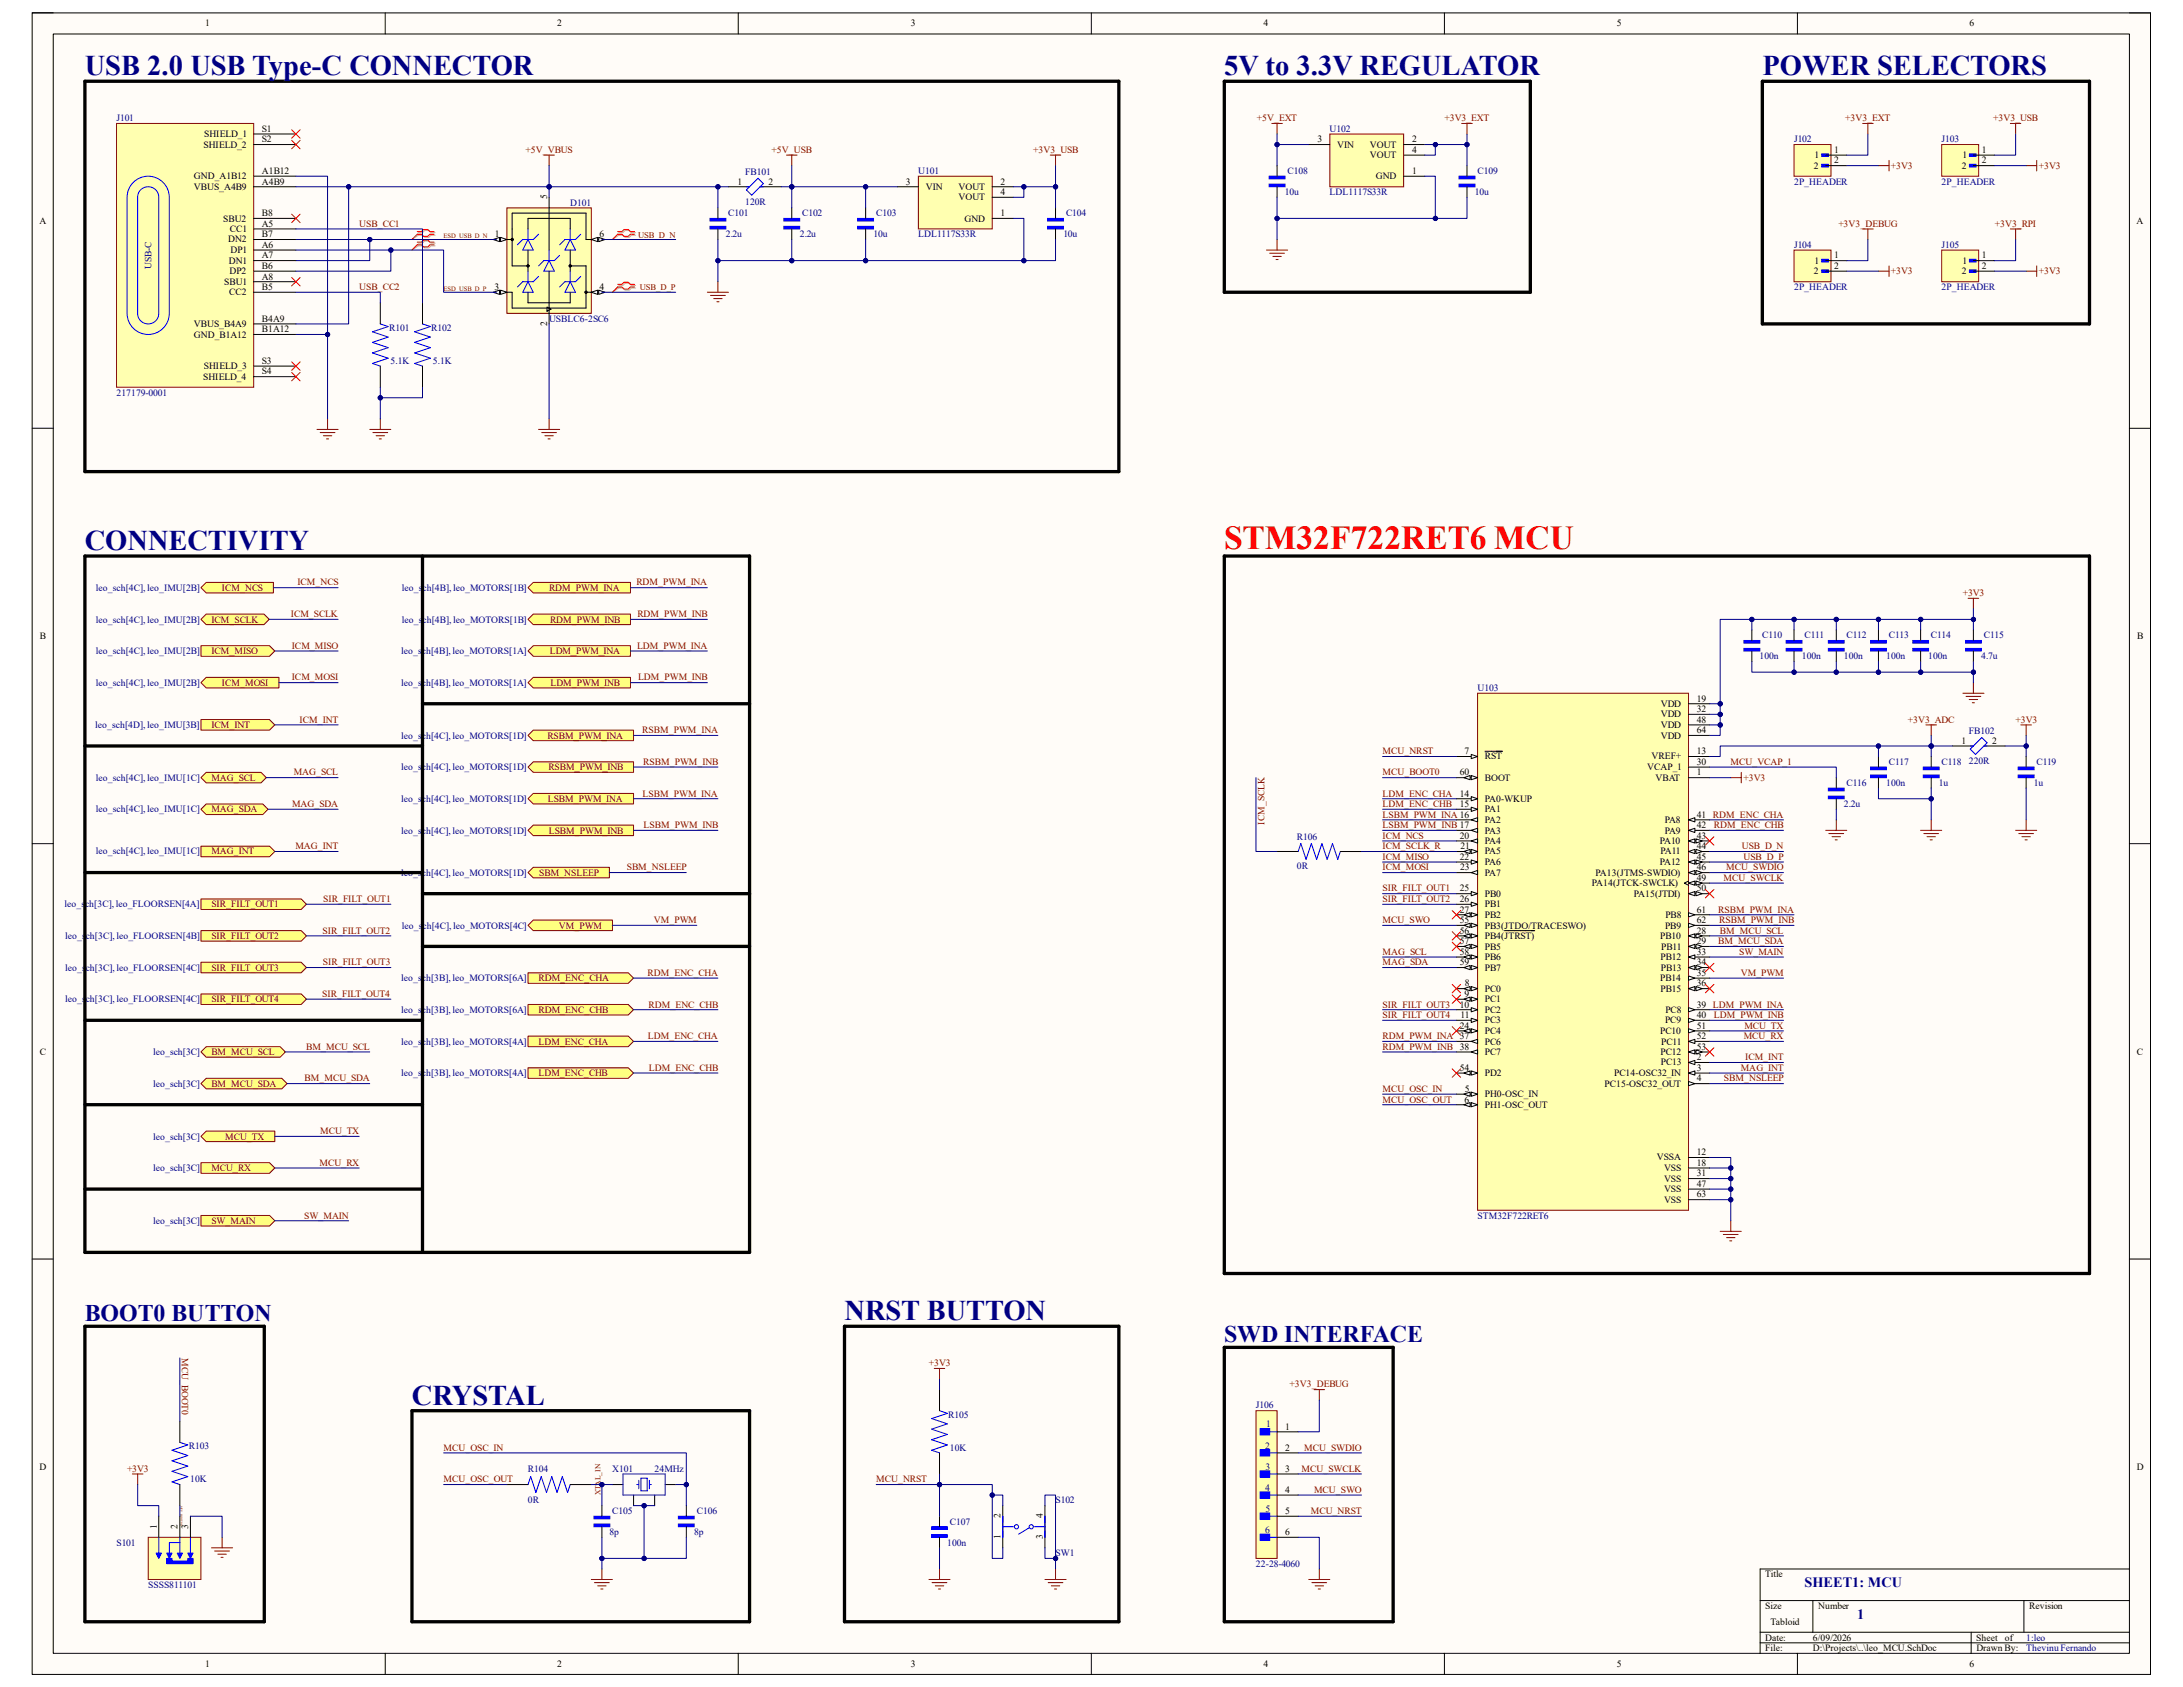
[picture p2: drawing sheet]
<svg xmlns="http://www.w3.org/2000/svg" width="279mm" height="216mm" viewBox="0 0 279 216" stroke-linecap="round" stroke-linejoin="round" font-family="sans-serif">
<defs><g id="words">
<text font-size="4.3" fill="#f00" x="156.7" y="70.2">STM32F722RET6 MCU</text>
<g font-size="3.6" fill="#000080">
<text x="10.8" y="9.6">USB 2.0 USB Type-C CONNECTOR</text>
<text x="156.7" y="9.6">5V to 3.3V REGULATOR</text>
<text x="225.6" y="9.6">POWER SELECTORS</text>
<text x="10.8" y="70.4">CONNECTIVITY</text>
<text x="108.1" y="168.9">NRST BUTTON</text>
<text x="52.7" y="179.7">CRYSTAL</text>
</g>
<g font-size="3.1" fill="#000080">
<text x="10.8" y="169.1">BOOT0 BUTTON</text>
<text x="156.7" y="171.7">SWD INTERFACE</text>
</g>
<g font-size="1.8" fill="#000080">
<text x="231" y="203.1">SHEET1: MCU</text>
<text x="237.7" y="207.1">1</text>
</g>
<g font-size="1.2">
<text x="26.2" y="3.4">1</text>
<text x="71.3" y="3.4">2</text>
<text x="116.6" y="3.4">3</text>
<text x="161.7" y="3.4">4</text>
<text x="206.9" y="3.4">5</text>
<text x="252.1" y="3.4">6</text>
<text x="26.1" y="17.5">SHIELD_1</text>
<text x="33.5" y="16.9">S1</text>
<text x="24.8" y="22.9">GND_A1B12</text>
<text x="26" y="18.9">SHIELD_2</text>
<text x="33.5" y="22.3">A1B12</text>
<text x="33.5" y="23.6">A4B9</text>
<text x="33.5" y="18.2">S2</text>
<text x="94.4" y="23.6">1</text>
<text x="98.3" y="23.6">2</text>
<text x="116" y="23.6">3</text>
<text x="128.1" y="23.6">2</text>
<text x="168.6" y="18.2">3</text>
<text x="171.2" y="18.9">VIN</text>
<text x="175.3" y="18.9">VOUT</text>
<text x="175.3" y="20.2">VOUT</text>
<text x="176.1" y="22.9">GND</text>
<text x="180.7" y="18.2">2</text>
<text x="180.7" y="22.3">1</text>
<text x="180.7" y="19.6">4</text>
<text x="232.2" y="21.6">2</text>
<text x="232.2" y="20.2">1</text>
<text x="234.7" y="19.6">1</text>
<text x="234.7" y="20.9">2</text>
<text x="251.1" y="21.6">2</text>
<text x="251.2" y="20.2">1</text>
<text x="253.7" y="19.6">1</text>
<text x="253.7" y="20.9">2</text>
<text x="5" y="28.6">A</text>
<text x="24.8" y="24.3">VBUS_A4B9</text>
<text x="28.6" y="28.4">SBU2</text>
<text x="29.4" y="29.7">CC1</text>
<text x="33.5" y="29">A5</text>
<text x="33.5" y="27.7">B8</text>
<text x="70" y="25.5" transform="rotate(-90 70 25.5)">5</text>
<text x="118.5" y="24.3">VIN</text>
<text x="122.7" y="24.3">VOUT</text>
<text x="122.7" y="25.7">VOUT</text>
<text x="123.4" y="28.4">GND</text>
<text x="128.1" y="27.7">1</text>
<text x="128.1" y="25">4</text>
<text x="273.4" y="28.6">A</text>
<text x="29.2" y="31">DN2</text>
<text x="29.3" y="33.7">DN1</text>
<text x="29.4" y="35.1">DP2</text>
<text x="29.5" y="32.4">DP1</text>
<text x="33.5" y="31.7">A6</text>
<text x="33.5" y="33.1">A7</text>
<text x="33.5" y="35.8">A8</text>
<text x="33.5" y="34.4">B6</text>
<text x="33.5" y="30.4">B7</text>
<text x="63.3" y="30.4">1</text>
<text x="76.8" y="30.4">6</text>
<text x="232.2" y="35.1">2</text>
<text x="232.2" y="33.7">1</text>
<text x="234.7" y="33.1">1</text>
<text x="234.7" y="34.4">2</text>
<text x="251.1" y="35.1">2</text>
<text x="251.2" y="33.7">1</text>
<text x="253.7" y="33.1">1</text>
<text x="253.7" y="34.4">2</text>
<text x="24.8" y="41.9">VBUS_B4A9</text>
<text x="28.7" y="36.4">SBU1</text>
<text x="29.3" y="37.8">CC2</text>
<text x="33.5" y="41.2">B4A9</text>
<text x="33.5" y="37.1">B5</text>
<text x="63.3" y="37.1">3</text>
<text x="70" y="41.7" transform="rotate(-90 70 41.7)">2</text>
<text x="76.8" y="37.1">4</text>
<text x="24.8" y="43.2">GND_B1A12</text>
<text x="26.1" y="47.2">SHIELD_3</text>
<text x="33.5" y="42.5">B1A12</text>
<text x="33.5" y="46.6">S3</text>
<text x="33.5" y="47.9">S4</text>
<text x="26" y="48.6">SHIELD_4</text>
<text x="5.1" y="81.8">B</text>
<text x="273.5" y="81.8">B</text>
<text x="217.2" y="89.8">19</text>
<text x="212.6" y="90.5">VDD</text>
<text x="212.6" y="91.8">VDD</text>
<text x="212.6" y="93.2">VDD</text>
<text x="212.6" y="94.5">VDD</text>
<text x="217.2" y="91.1">32</text>
<text x="217.2" y="92.5">48</text>
<text x="217.2" y="93.9">64</text>
<text x="251" y="95.2">1</text>
<text x="255" y="95.2">2</text>
<text x="186.9" y="99.2">60</text>
<text x="186.9" y="101.9">14</text>
<text x="187.5" y="96.5">7</text>
<text x="190" y="97.2">RST</text>
<text x="190" y="99.9">BOOT</text>
<text x="210.8" y="98.6">VCAP_1</text>
<text x="211.4" y="97.2">VREF+</text>
<text x="211.9" y="99.9">VBAT</text>
<text x="217.2" y="96.5">13</text>
<text x="217.2" y="97.9">30</text>
<text x="217.2" y="99.2">1</text>
<text x="186.9" y="103.3">15</text>
<text x="186.9" y="107.4">20</text>
<text x="190" y="102.6">PA0-WKUP</text>
<text x="190" y="104">PA1</text>
<text x="190" y="105.3">PA2</text>
<text x="190" y="106.7">PA3</text>
<text x="213.1" y="105.3">PA8</text>
<text x="213.1" y="106.7">PA9</text>
<text x="217.2" y="104.6">41</text>
<text x="217.2" y="106">42</text>
<text x="217.2" y="107.4">43</text>
<text x="186.9" y="110">22</text>
<text x="186.9" y="111.4">23</text>
<text x="186.9" y="108.7">21</text>
<text x="190" y="108">PA4</text>
<text x="190" y="109.3">PA5</text>
<text x="190" y="110.7">PA6</text>
<text x="190" y="112.1">PA7</text>
<text x="203.8" y="113.4">PA14(JTCK-SWCLK)</text>
<text x="204.2" y="112.1">PA13(JTMS-SWDIO)</text>
<text x="212.4" y="108">PA10</text>
<text x="212.4" y="110.7">PA12</text>
<text x="212.5" y="109.3">PA11</text>
<text x="217.2" y="108.7">44</text>
<text x="217.2" y="110">45</text>
<text x="217.2" y="111.4">46</text>
<text x="217.2" y="112.7">49</text>
<text x="186.9" y="114.1">25</text>
<text x="186.9" y="115.4">26</text>
<text x="186.9" y="116.8">27</text>
<text x="186.9" y="118.2">55</text>
<text x="186.9" y="119.5">56</text>
<text x="190" y="114.8">PB0</text>
<text x="190" y="116.1">PB1</text>
<text x="190" y="117.5">PB2</text>
<text x="190" y="118.8">PB3(JTDO/TRACESWO)</text>
<text x="209.1" y="114.8">PA15(JTDI)</text>
<text x="213.1" y="118.8">PB9</text>
<text x="213.1" y="117.5">PB8</text>
<text x="217.2" y="114.1">50</text>
<text x="217.2" y="116.8">61</text>
<text x="217.2" y="118.2">62</text>
<text x="217.2" y="119.5">28</text>
<text x="186.9" y="120.9">57</text>
<text x="186.9" y="122.2">58</text>
<text x="186.9" y="123.5">59</text>
<text x="190" y="120.2">PB4(JTRST)</text>
<text x="190" y="121.5">PB5</text>
<text x="190" y="122.9">PB6</text>
<text x="190" y="124.2">PB7</text>
<text x="212.5" y="120.2">PB10</text>
<text x="212.5" y="125.6">PB14</text>
<text x="212.5" y="122.9">PB12</text>
<text x="212.6" y="124.2">PB13</text>
<text x="212.6" y="121.5">PB11</text>
<text x="217.2" y="120.9">29</text>
<text x="217.2" y="122.2">33</text>
<text x="217.2" y="123.5">34</text>
<text x="217.2" y="124.9">35</text>
<text x="186.9" y="128.9">10</text>
<text x="186.9" y="131.7">24</text>
<text x="186.9" y="130.3">11</text>
<text x="187.5" y="127.6">9</text>
<text x="187.5" y="126.2">8</text>
<text x="190" y="126.9">PC0</text>
<text x="190" y="128.3">PC1</text>
<text x="190" y="129.6">PC2</text>
<text x="190" y="131">PC3</text>
<text x="212.5" y="126.9">PB15</text>
<text x="213.1" y="131">PC9</text>
<text x="213.1" y="129.6">PC8</text>
<text x="217.2" y="126.2">36</text>
<text x="217.2" y="128.9">39</text>
<text x="217.2" y="130.3">40</text>
<text x="217.2" y="131.7">51</text>
<text x="5.1" y="135">C</text>
<text x="186.9" y="134.4">38</text>
<text x="186.9" y="137">54</text>
<text x="190" y="132.3">PC4</text>
<text x="190" y="133.7">PC6</text>
<text x="190" y="135">PC7</text>
<text x="190" y="137.7">PD2</text>
<text x="206.6" y="137.7">PC14-OSC32_IN</text>
<text x="212.5" y="132.3">PC10</text>
<text x="212.5" y="135">PC12</text>
<text x="212.6" y="136.4">PC13</text>
<text x="212.6" y="133.7">PC11</text>
<text x="217.2" y="133">52</text>
<text x="217.2" y="134.4">53</text>
<text x="217.2" y="135.7">2</text>
<text x="217.2" y="137">3</text>
<text x="273.5" y="135">C</text>
<text x="187.5" y="141.1">6</text>
<text x="187.5" y="139.7">5</text>
<text x="190" y="140.4">PH0-OSC_IN</text>
<text x="190" y="141.8">PH1-OSC_OUT</text>
<text x="205.4" y="139.1">PC15-OSC32_OUT</text>
<text x="217.2" y="138.4">4</text>
<text x="212" y="148.5">VSSA</text>
<text x="213" y="149.9">VSS</text>
<text x="217.2" y="147.9">12</text>
<text x="217.2" y="149.2">18</text>
<text x="213" y="151.2">VSS</text>
<text x="213" y="152.6">VSS</text>
<text x="213" y="153.9">VSS</text>
<text x="217.2" y="150.5">31</text>
<text x="217.2" y="151.9">47</text>
<text x="217.2" y="153.2">63</text>
<text x="164.5" y="183">1</text>
<text x="164.5" y="185.7">2</text>
<text x="5" y="188.1">D</text>
<text x="164.5" y="188.3">3</text>
<text x="164.5" y="191.1">4</text>
<text x="273.5" y="188.1">D</text>
<text x="20.1" y="195.7" transform="rotate(-90 20.1 195.7)">1</text>
<text x="22.7" y="195.7" transform="rotate(-90 22.7 195.7)">2</text>
<text x="24.1" y="195.7" transform="rotate(-90 24.1 195.7)">3</text>
<text x="128.1" y="196.9" transform="rotate(-90 128.1 196.9)">1</text>
<text x="128.1" y="194.3" transform="rotate(-90 128.1 194.3)">2</text>
<text x="133.5" y="197" transform="rotate(-90 133.5 197)">3</text>
<text x="133.5" y="194.3" transform="rotate(-90 133.5 194.3)">4</text>
<text x="164.5" y="193.8">5</text>
<text x="164.5" y="196.5">6</text>
<text x="225.9" y="201.8">Title</text>
<text x="225.9" y="205.9">Size</text>
<text x="225.9" y="210">Date:</text>
<text x="226.6" y="207.9">Tabloid</text>
<text x="232" y="210">6/09/2026</text>
<text x="232.7" y="205.9">Number</text>
<text x="252.9" y="210">Sheet</text>
<text x="256.6" y="210">of</text>
<text x="259.7" y="205.9">Revision</text>
<text x="26.2" y="213.4">1</text>
<text x="71.3" y="213.4">2</text>
<text x="116.6" y="213.4">3</text>
<text x="161.7" y="213.4">4</text>
<text x="206.9" y="213.4">5</text>
<text x="225.9" y="211.3">File:</text>
<text x="232" y="211.3">D:\Projects\..\leo_MCU.SchDoc</text>
<text x="252.1" y="213.4">6</text>
<text x="253" y="211.3">Drawn By:</text>
</g>
<g font-size="1.2" fill="#000080">
<text x="14.9" y="15.5">J101</text>
<text x="170.2" y="16.9">U102</text>
<text x="95.4" y="22.4">FB101</text>
<text x="117.5" y="22.3">U101</text>
<text x="164.8" y="22.3">C108</text>
<text x="189.1" y="22.3">C109</text>
<text x="229.6" y="18.2">J102</text>
<text x="229.6" y="23.6">2P_HEADER</text>
<text x="248.5" y="18.2">J103</text>
<text x="248.5" y="23.6">2P_HEADER</text>
<text x="73" y="26.3">D101</text>
<text x="93.2" y="27.7">C101</text>
<text x="95.4" y="26.2">120R</text>
<text x="102.7" y="27.7">C102</text>
<text x="112.1" y="27.7">C103</text>
<text x="136.4" y="27.7">C104</text>
<text x="164.5" y="25">10u</text>
<text x="170.2" y="25">LDL1117S33R</text>
<text x="188.8" y="25">10u</text>
<text x="19.4" y="34.5" transform="rotate(-90 19.4 34.5)">USB-C</text>
<text x="92.9" y="30.4">2.2u</text>
<text x="102.4" y="30.4">2.2u</text>
<text x="111.8" y="30.4">10u</text>
<text x="117.5" y="30.4">LDL1117S33R</text>
<text x="136.1" y="30.4">10u</text>
<text x="229.6" y="31.7">J104</text>
<text x="248.5" y="31.7">J105</text>
<text x="70.3" y="41.2">USBLC6-2SC6</text>
<text x="229.6" y="37.1">2P_HEADER</text>
<text x="248.5" y="37.1">2P_HEADER</text>
<text x="49.8" y="42.4">R101</text>
<text x="50" y="46.6">5.1K</text>
<text x="55.2" y="42.4">R102</text>
<text x="55.4" y="46.6">5.1K</text>
<text x="14.9" y="50.6">217179-0001</text>
<text x="12.3" y="75.6">leo_sch[4C], leo_IMU[2B]</text>
<text x="51.4" y="75.6">leo_sch[4B], leo_MOTORS[1B]</text>
<text x="12.3" y="79.7">leo_sch[4C], leo_IMU[2B]</text>
<text x="12.3" y="83.7">leo_sch[4C], leo_IMU[2B]</text>
<text x="51.4" y="83.7">leo_sch[4B], leo_MOTORS[1A]</text>
<text x="51.4" y="79.7">leo_sch[4B], leo_MOTORS[1B]</text>
<text x="225.6" y="81.7">C110</text>
<text x="231" y="81.7">C111</text>
<text x="236.3" y="81.7">C112</text>
<text x="241.8" y="81.7">C113</text>
<text x="247.1" y="81.7">C114</text>
<text x="253.9" y="81.7">C115</text>
<text x="12.3" y="87.8">leo_sch[4C], leo_IMU[2B]</text>
<text x="51.4" y="87.8">leo_sch[4B], leo_MOTORS[1A]</text>
<text x="189.1" y="88.4">U103</text>
<text x="225.2" y="84.4">100n</text>
<text x="230.6" y="84.4">100n</text>
<text x="236" y="84.4">100n</text>
<text x="241.4" y="84.4">100n</text>
<text x="246.8" y="84.4">100n</text>
<text x="253.6" y="84.4">4.7u</text>
<text x="12.2" y="93.2">leo_sch[4D], leo_IMU[3B]</text>
<text x="51.4" y="94.5">leo_sch[4C], leo_MOTORS[1D]</text>
<text x="252" y="94">FB102</text>
<text x="12.3" y="99.9">leo_sch[4C], leo_IMU[1C]</text>
<text x="51.4" y="98.6">leo_sch[4C], leo_MOTORS[1D]</text>
<text x="236.3" y="100.6">C116</text>
<text x="241.4" y="100.6">100n</text>
<text x="241.8" y="97.9">C117</text>
<text x="248.2" y="100.6">1u</text>
<text x="248.5" y="97.9">C118</text>
<text x="252" y="97.7">220R</text>
<text x="260.3" y="100.6">1u</text>
<text x="260.6" y="97.9">C119</text>
<text x="12.3" y="104">leo_sch[4C], leo_IMU[1C]</text>
<text x="51.4" y="102.6">leo_sch[4C], leo_MOTORS[1D]</text>
<text x="51.4" y="106.7">leo_sch[4C], leo_MOTORS[1D]</text>
<text x="166" y="107.5">R106</text>
<text x="236" y="103.3">2.2u</text>
<text x="12.3" y="109.3">leo_sch[4C], leo_IMU[1C]</text>
<text x="51.4" y="112.1">leo_sch[4C], leo_MOTORS[1D]</text>
<text x="166" y="111.2">0R</text>
<text x="8.3" y="116.1">leo_sch[3C], leo_FLOORSEN[4A]</text>
<text x="51.4" y="118.8">leo_sch[4C], leo_MOTORS[4C]</text>
<text x="8.3" y="120.2">leo_sch[3C], leo_FLOORSEN[4B]</text>
<text x="8.3" y="124.2">leo_sch[3C], leo_FLOORSEN[4C]</text>
<text x="51.4" y="125.6">leo_sch[3B], leo_MOTORS[6A]</text>
<text x="8.3" y="128.3">leo_sch[3C], leo_FLOORSEN[4C]</text>
<text x="51.4" y="129.6">leo_sch[3B], leo_MOTORS[6A]</text>
<text x="19.6" y="135">leo_sch[3C]</text>
<text x="51.4" y="133.7">leo_sch[3B], leo_MOTORS[4A]</text>
<text x="51.4" y="137.7">leo_sch[3B], leo_MOTORS[4A]</text>
<text x="19.6" y="139.1">leo_sch[3C]</text>
<text x="19.6" y="145.8">leo_sch[3C]</text>
<text x="19.6" y="149.9">leo_sch[3C]</text>
<text x="189.1" y="156">STM32F722RET6</text>
<text x="19.6" y="156.6">leo_sch[3C]</text>
<text x="24.2" y="185.5">R103</text>
<text x="121.4" y="181.5">R105</text>
<text x="121.6" y="185.7">10K</text>
<text x="160.7" y="180.3">J106</text>
<text x="161.9" y="185.4">2</text>
<text x="162.1" y="182.7">1</text>
<text x="24.3" y="189.7">10K</text>
<text x="67.6" y="188.3">R104</text>
<text x="78.4" y="188.3">X101</text>
<text x="83.8" y="188.3">24MHz</text>
<text x="161.9" y="190.8">4</text>
<text x="162" y="188.1">3</text>
<text x="14.9" y="197.8">S101</text>
<text x="67.6" y="192.4">0R</text>
<text x="78" y="196.5">8p</text>
<text x="78.4" y="193.8">C105</text>
<text x="88.9" y="196.5">8p</text>
<text x="89.2" y="193.8">C106</text>
<text x="121.2" y="197.8">100n</text>
<text x="121.6" y="195.1">C107</text>
<text x="135.1" y="192.4">S102</text>
<text x="161.9" y="196.2">6</text>
<text x="162" y="193.5">5</text>
<text x="19" y="203.2">SSSS811101</text>
<text x="135.1" y="199.2">SW1</text>
<text x="160.7" y="200.5">22-28-4060</text>
<text x="259.3" y="210">1:leo</text>
<text x="259.3" y="211.3">Thevinu Fernando</text>
</g>
<g font-size="1.2" fill="#800000">
<text x="160.9" y="15.5">+5V_EXT</text>
<text x="184.9" y="15.5">+3V3_EXT</text>
<text x="236.2" y="15.5">+3V3_EXT</text>
<text x="255.1" y="15.5">+3V3_USB</text>
<text x="67.3" y="19.6">+5V_VBUS</text>
<text x="98.8" y="19.6">+5V_USB</text>
<text x="132.2" y="19.6">+3V3_USB</text>
<text x="242" y="21.6">+3V3</text>
<text x="260.9" y="21.6">+3V3</text>
<text x="46" y="29">USB_CC1</text>
<text x="235.3" y="29">+3V3_DEBUG</text>
<text x="255.3" y="29">+3V3_RPI</text>
<text x="242" y="35.1">+3V3</text>
<text x="260.9" y="35.1">+3V3</text>
<text x="46" y="37.1">USB_CC2</text>
<text x="28.4" y="75.6">ICM_NCS</text>
<text x="38.1" y="74.9">ICM_NCS</text>
<text x="70.3" y="75.6">RDM_PWM_INA</text>
<text x="81.4" y="74.9">RDM_PWM_INA</text>
<text x="251.2" y="76.3">+3V3</text>
<text x="27.1" y="79.7">ICM_SCLK</text>
<text x="27.1" y="83.7">ICM_MISO</text>
<text x="37.2" y="79">ICM_SCLK</text>
<text x="37.3" y="83">ICM_MISO</text>
<text x="70.4" y="83.7">LDM_PWM_INA</text>
<text x="70.4" y="79.7">RDM_PWM_INB</text>
<text x="81.5" y="83">LDM_PWM_INA</text>
<text x="81.6" y="79">RDM_PWM_INB</text>
<text x="28.4" y="87.8">ICM_MOSI</text>
<text x="37.3" y="87.1">ICM_MOSI</text>
<text x="70.4" y="87.8">LDM_PWM_INB</text>
<text x="81.7" y="87.1">LDM_PWM_INB</text>
<text x="27.1" y="93.2">ICM_INT</text>
<text x="38.4" y="92.5">ICM_INT</text>
<text x="70.1" y="94.5">RSBM_PWM_INA</text>
<text x="82.2" y="93.9">RSBM_PWM_INA</text>
<text x="244.2" y="92.5">+3V3_ADC</text>
<text x="258" y="92.5">+3V3</text>
<text x="27.1" y="99.9">MAG_SCL</text>
<text x="37.6" y="99.2">MAG_SCL</text>
<text x="70.2" y="98.6">RSBM_PWM_INB</text>
<text x="82.3" y="101.9">LSBM_PWM_INA</text>
<text x="82.3" y="97.9">RSBM_PWM_INB</text>
<text x="177" y="96.5">MCU_NRST</text>
<text x="177" y="99.2">MCU_BOOT0</text>
<text x="177" y="101.9">LDM_ENC_CHA</text>
<text x="221.5" y="97.9">MCU_VCAP_1</text>
<text x="223.1" y="99.9">+3V3</text>
<text x="27.1" y="104">MAG_SDA</text>
<text x="37.4" y="103.3">MAG_SDA</text>
<text x="70.1" y="102.6">LSBM_PWM_INA</text>
<text x="70.2" y="106.7">LSBM_PWM_INB</text>
<text x="82.4" y="106">LSBM_PWM_INB</text>
<text x="161.8" y="105.5" transform="rotate(-90 161.8 105.5)">ICM_SCLK</text>
<text x="177" y="107.4">ICM_NCS</text>
<text x="177" y="103.3">LDM_ENC_CHB</text>
<text x="177" y="104.6">LSBM_PWM_INA 16</text>
<text x="177" y="106">LSBM_PWM_INB 17</text>
<text x="219.2" y="104.6">RDM_ENC_CHA</text>
<text x="219.4" y="106">RDM_ENC_CHB</text>
<text x="27.1" y="109.3">MAG_INT</text>
<text x="37.8" y="108.7">MAG_INT</text>
<text x="69" y="112.1">SBM_NSLEEP</text>
<text x="80.2" y="111.4">SBM_NSLEEP</text>
<text x="177" y="108.7">ICM_SCLK_R</text>
<text x="177" y="110">ICM_MISO</text>
<text x="177" y="111.4">ICM_MOSI</text>
<text x="220.6" y="112.7">MCU_SWCLK</text>
<text x="220.9" y="111.4">MCU_SWDIO</text>
<text x="222.9" y="108.7">USB_D_N</text>
<text x="223.1" y="110">USB_D_P</text>
<text x="27.1" y="116.1">SIR_FILT_OUT1</text>
<text x="41.3" y="119.5">SIR_FILT_OUT2</text>
<text x="41.4" y="115.4">SIR_FILT_OUT1</text>
<text x="71.5" y="118.8">VM_PWM</text>
<text x="83.7" y="118.2">VM_PWM</text>
<text x="177" y="118.2">MCU_SWO</text>
<text x="177" y="114.1">SIR_FILT_OUT1</text>
<text x="177" y="115.4">SIR_FILT_OUT2</text>
<text x="219.9" y="116.8">RSBM_PWM_INA</text>
<text x="220" y="118.2">RSBM_PWM_INB</text>
<text x="220.1" y="119.5">BM_MCU_SCL</text>
<text x="27.1" y="120.2">SIR_FILT_OUT2</text>
<text x="27.1" y="124.2">SIR_FILT_OUT3</text>
<text x="41.3" y="123.5">SIR_FILT_OUT3</text>
<text x="68.9" y="125.6">RDM_ENC_CHA</text>
<text x="82.9" y="124.9">RDM_ENC_CHA</text>
<text x="177" y="122.2">MAG_SCL</text>
<text x="177" y="123.5">MAG_SDA</text>
<text x="219.9" y="120.9">BM_MCU_SDA</text>
<text x="222.6" y="122.2">SW_MAIN</text>
<text x="222.8" y="124.9">VM_PWM</text>
<text x="27.1" y="128.3">SIR_FILT_OUT4</text>
<text x="41.2" y="127.6">SIR_FILT_OUT4</text>
<text x="68.9" y="129.6">RDM_ENC_CHB</text>
<text x="83" y="128.9">RDM_ENC_CHB</text>
<text x="177" y="128.9">SIR_FILT_OUT3</text>
<text x="177" y="130.3">SIR_FILT_OUT4</text>
<text x="219.2" y="128.9">LDM_PWM_INA</text>
<text x="219.4" y="130.3">LDM_PWM_INB</text>
<text x="223.3" y="131.7">MCU_TX</text>
<text x="27.1" y="135">BM_MCU_SCL</text>
<text x="39.2" y="134.4">BM_MCU_SCL</text>
<text x="68.9" y="133.7">LDM_ENC_CHA</text>
<text x="68.9" y="137.7">LDM_ENC_CHB</text>
<text x="82.9" y="133">LDM_ENC_CHA</text>
<text x="83.1" y="137">LDM_ENC_CHB</text>
<text x="177" y="133">RDM_PWM_INA 37</text>
<text x="177" y="134.4">RDM_PWM_INB</text>
<text x="222.8" y="137">MAG_INT</text>
<text x="223.2" y="133">MCU_RX</text>
<text x="223.4" y="135.7">ICM_INT</text>
<text x="27.1" y="139.1">BM_MCU_SDA</text>
<text x="39" y="138.4">BM_MCU_SDA</text>
<text x="177" y="139.7">MCU_OSC_IN</text>
<text x="177" y="141.1">MCU_OSC_OUT</text>
<text x="220.6" y="138.4">SBM_NSLEEP</text>
<text x="27.1" y="149.9">MCU_RX</text>
<text x="28.8" y="145.8">MCU_TX</text>
<text x="40.9" y="149.2">MCU_RX</text>
<text x="41" y="145.2">MCU_TX</text>
<text x="38.9" y="156">SW_MAIN</text>
<text x="27.1" y="156.6">SW_MAIN</text>
<text x="23.3" y="173.8" transform="rotate(90 23.3 173.8)">MCU_BOOT0</text>
<text x="118.9" y="174.8">+3V3</text>
<text x="165.1" y="177.5">+3V3_DEBUG</text>
<text x="56.8" y="185.7">MCU_OSC_IN</text>
<text x="166.9" y="185.7">MCU_SWDIO</text>
<text x="16.3" y="188.3">+3V3</text>
<text x="56.8" y="189.7">MCU_OSC_OUT</text>
<text x="112.1" y="189.7">MCU_NRST</text>
<text x="166.6" y="188.3">MCU_SWCLK</text>
<text x="168.2" y="191.1">MCU_SWO</text>
<text x="167.8" y="193.8">MCU_NRST</text>
</g>
<g font-size="1.1" fill="#800000">
<text x="81.7" y="30.4">USB_D_N</text>
<text x="81.9" y="37.2">USB_D_P</text>
</g>
<text font-size="1" fill="#800000" x="76.8" y="191.4" transform="rotate(-90 76.8 191.4)">XTAL_IN</text>
<g font-size=".8" fill="#800000">
<text x="56.8" y="30.4">ESD_USB_D_N</text>
<text x="56.8" y="37.2">ESD_USB_D_P</text>
</g>
<text font-size=".4" fill="#800000" x="23.1" y="192.7" transform="rotate(90 23.1 192.7)">MCU_BOOT0_R</text>
</g></defs>
<path d="M4.1 1.7h271.1v212.6h-271.1z" fill-rule="evenodd" fill="#fffcf8"/>
<path d="M4.1 1.7h271.1v212.6h-271.1z" fill="none" stroke="#000" stroke-width=".13"/>
<path d="M6.8 4.3h265.7v207.3h-265.7z" fill-rule="evenodd" fill="#fffcf8"/>
<g fill="none" stroke="#000" stroke-width=".13">
<path d="M4.1 1.6h2.7M6.8 4.3h265.7v207.3h-265.7zM49.3 1.6v2.7M94.5 1.6v2.7M139.7 1.6v2.7M184.9 1.7v2.6M230 1.7v2.6M272.5 1.7h2.7v2.6M4.1 54.8h2.7M272.5 54.8h2.7M4.1 108h2.7M272.5 108h2.7"/>
<path d="M4.1 161.1h2.7M272.5 161.1h2.7M49.3 211.6v2.7M94.5 211.6v2.7M139.7 211.6v2.7M184.9 211.6v2.7M225.3 204.8h47.2M225.3 208.9h47.2M225.3 210.2h47.2M230 211.6v2.7M232 204.8v4.1M252.3 208.9v2.7"/>
<path d="M259 204.8v4.1M272.5 200.8h-47.2v10.8M275.2 211.6v2.7"/>
</g>
<path d="M189.1 88.7h27v66.2h-27z" fill-rule="evenodd" fill="#ffffb0"/>
<path d="M189.1 88.7h27v66.2h-27z" fill="none" stroke="#800000" stroke-width=".13"/>
<path d="M186.4 96.8h2.7" fill="none" stroke="#000" stroke-width=".13"/>
<path d="M188.3 96.6l.8 .2-.8 .3z" fill="#f8fcff"/>
<path d="M186.4 99.5h2.7M188.3 96.6l.8 .2-.8 .3zM190.1 96.1h2.2" fill="none" stroke="#000" stroke-width=".13"/>
<path d="M188.3 99.3l.8 .2-.8 .3z" fill="#f8fcff"/>
<path d="M188.3 99.3l.8 .2-.8 .3z" fill="none" stroke="#000" stroke-width=".13"/>
<path d="M187.4 99.5l.8-.2v.5z" fill="#f8fcff"/>
<path d="M187.4 99.5l.8-.2v.5zM186.4 102.2h2.7" fill="none" stroke="#000" stroke-width=".13"/>
<path d="M188.3 101.9l.8 .3-.8 .3z" fill="#f8fcff"/>
<path d="M186.4 103.6h2.7M188.3 101.9l.8 .3-.8 .3z" fill="none" stroke="#000" stroke-width=".13"/>
<path d="M188.3 103.3l.8 .3-.8 .2z" fill="#f8fcff"/>
<path d="M186.4 104.9h2.7M188.3 103.3l.8 .3-.8 .2z" fill="none" stroke="#000" stroke-width=".13"/>
<path d="M188.3 104.9l.8-.3v.6z" fill="#f8fcff"/>
<path d="M186.4 106.3h2.7M188.3 104.9l.8-.3v.6z" fill="none" stroke="#000" stroke-width=".13"/>
<path d="M188.3 106.3l.8-.3v.5z" fill="#f8fcff"/>
<path d="M186.4 107.6h2.7M188.3 106.3l.8-.3v.5z" fill="none" stroke="#000" stroke-width=".13"/>
<path d="M188.3 107.6l.8-.2v.5z" fill="#f8fcff"/>
<path d="M186.4 109h2.7M188.3 107.6l.8-.2v.5z" fill="none" stroke="#000" stroke-width=".13"/>
<path d="M188.3 108.7l.8 .3-.8 .2z" fill="#f8fcff"/>
<path d="M188.3 108.7l.8 .3-.8 .2z" fill="none" stroke="#000" stroke-width=".13"/>
<path d="M187.4 109l.8-.3v.5z" fill="#f8fcff"/>
<path d="M186.4 110.3h2.7M187.4 109l.8-.3v.5z" fill="none" stroke="#000" stroke-width=".13"/>
<path d="M188.3 110.1l.8 .2-.8 .3z" fill="#f8fcff"/>
<path d="M186.4 111.7h2.7M188.3 110.1l.8 .2-.8 .3z" fill="none" stroke="#000" stroke-width=".13"/>
<path d="M188.3 111.7l.8-.3v.5z" fill="#f8fcff"/>
<path d="M186.4 114.4h2.7M188.3 111.7l.8-.3v.5z" fill="none" stroke="#000" stroke-width=".13"/>
<path d="M188.3 114.1l.8 .3-.8 .2z" fill="#f8fcff"/>
<path d="M186.4 115.7h2.7M188.3 114.1l.8 .3-.8 .2z" fill="none" stroke="#000" stroke-width=".13"/>
<path d="M188.3 115.5l.8 .2-.8 .3z" fill="#f8fcff"/>
<path d="M186.4 117.1h2.7M188.3 115.5l.8 .2-.8 .3z" fill="none" stroke="#000" stroke-width=".13"/>
<path d="M188.3 116.8l.8 .3-.8 .2z" fill="#f8fcff"/>
<path d="M188.3 116.8l.8 .3-.8 .2z" fill="none" stroke="#000" stroke-width=".13"/>
<path d="M187.4 117.1l.8-.3v.5z" fill="#f8fcff"/>
<path d="M186.4 118.4h2.7M187.4 117.1l.8-.3v.5z" fill="none" stroke="#000" stroke-width=".13"/>
<path d="M188.3 118.2l.8 .2-.8 .3z" fill="#f8fcff"/>
<path d="M188.3 118.2l.8 .2-.8 .3z" fill="none" stroke="#000" stroke-width=".13"/>
<path d="M187.4 118.4l.8-.2v.5z" fill="#f8fcff"/>
<path d="M186.4 119.8h2.7M187.4 118.4l.8-.2v.5z" fill="none" stroke="#000" stroke-width=".13"/>
<path d="M188.3 119.5l.8 .3-.8 .2z" fill="#f8fcff"/>
<path d="M188.3 119.5l.8 .3-.8 .2z" fill="none" stroke="#000" stroke-width=".13"/>
<path d="M187.4 119.8l.8-.3v.5z" fill="#f8fcff"/>
<path d="M187.4 119.8l.8-.3v.5zM192.6 119.1h3.8M186.4 121.1h2.7" fill="none" stroke="#000" stroke-width=".13"/>
<path d="M188.3 120.9l.8 .2-.8 .3z" fill="#f8fcff"/>
<path d="M188.3 120.9l.8 .2-.8 .3z" fill="none" stroke="#000" stroke-width=".13"/>
<path d="M187.4 121.1l.8-.2v.5z" fill="#f8fcff"/>
<path d="M186.4 122.5h2.7M187.4 121.1l.8-.2v.5z" fill="none" stroke="#000" stroke-width=".13"/>
<path d="M188.3 122.2l.8 .3-.8 .2z" fill="#f8fcff"/>
<path d="M188.3 122.2l.8 .3-.8 .2z" fill="none" stroke="#000" stroke-width=".13"/>
<path d="M187.4 122.5l.8-.3v.5z" fill="#f8fcff"/>
<path d="M186.4 123.8h2.7M187.4 122.5l.8-.3v.5z" fill="none" stroke="#000" stroke-width=".13"/>
<path d="M188.3 123.6l.8 .2-.8 .3z" fill="#f8fcff"/>
<path d="M188.3 123.6l.8 .2-.8 .3z" fill="none" stroke="#000" stroke-width=".13"/>
<path d="M187.4 123.8l.8-.2v.5z" fill="#f8fcff"/>
<path d="M186.4 126.5h2.7M187.4 123.8l.8-.2v.5z" fill="none" stroke="#000" stroke-width=".13"/>
<path d="M188.3 126.3l.8 .2-.8 .3z" fill="#f8fcff"/>
<path d="M188.3 126.3l.8 .2-.8 .3z" fill="none" stroke="#000" stroke-width=".13"/>
<path d="M187.4 126.5l.8-.2v.5z" fill="#f8fcff"/>
<path d="M186.4 127.9h2.7M187.4 126.5l.8-.2v.5z" fill="none" stroke="#000" stroke-width=".13"/>
<path d="M188.3 127.6l.8 .3-.8 .2z" fill="#f8fcff"/>
<path d="M188.3 127.6l.8 .3-.8 .2z" fill="none" stroke="#000" stroke-width=".13"/>
<path d="M187.4 127.9l.8-.3v.5z" fill="#f8fcff"/>
<path d="M186.4 129.2h2.7M187.4 127.9l.8-.3v.5z" fill="none" stroke="#000" stroke-width=".13"/>
<path d="M188.3 129l.8 .2-.8 .3z" fill="#f8fcff"/>
<path d="M186.4 130.6h2.7M188.3 129l.8 .2-.8 .3z" fill="none" stroke="#000" stroke-width=".13"/>
<path d="M188.3 130.3l.8 .3-.8 .3z" fill="#f8fcff"/>
<path d="M186.4 131.9h2.7M188.3 130.3l.8 .3-.8 .3z" fill="none" stroke="#000" stroke-width=".13"/>
<path d="M188.3 131.7l.8 .2-.8 .3z" fill="#f8fcff"/>
<path d="M188.3 131.7l.8 .2-.8 .3z" fill="none" stroke="#000" stroke-width=".13"/>
<path d="M187.4 131.9l.8-.2v.5z" fill="#f8fcff"/>
<path d="M186.4 133.3h2.7M187.4 131.9l.8-.2v.5z" fill="none" stroke="#000" stroke-width=".13"/>
<path d="M188.3 133.3l.8-.3v.6z" fill="#f8fcff"/>
<path d="M186.4 134.6h2.7M188.3 133.3l.8-.3v.6z" fill="none" stroke="#000" stroke-width=".13"/>
<path d="M188.3 134.6l.8-.2v.5z" fill="#f8fcff"/>
<path d="M186.4 137.3h2.7M188.3 134.6l.8-.2v.5z" fill="none" stroke="#000" stroke-width=".13"/>
<path d="M188.3 137.1l.8 .2-.8 .3z" fill="#f8fcff"/>
<path d="M188.3 137.1l.8 .2-.8 .3z" fill="none" stroke="#000" stroke-width=".13"/>
<path d="M187.4 137.3l.8-.2v.5z" fill="#f8fcff"/>
<path d="M187.4 137.3l.8-.2v.5zM186.4 140h2.7" fill="none" stroke="#000" stroke-width=".13"/>
<path d="M188.3 139.8l.8 .2-.8 .3z" fill="#f8fcff"/>
<path d="M188.3 139.8l.8 .2-.8 .3z" fill="none" stroke="#000" stroke-width=".13"/>
<path d="M187.4 140l.8-.2v.5z" fill="#f8fcff"/>
<path d="M186.4 141.4h2.7M187.4 140l.8-.2v.5z" fill="none" stroke="#000" stroke-width=".13"/>
<path d="M188.3 141.1l.8 .3-.8 .2z" fill="#f8fcff"/>
<path d="M188.3 141.1l.8 .3-.8 .2z" fill="none" stroke="#000" stroke-width=".13"/>
<path d="M187.4 141.4l.8-.3v.5z" fill="#f8fcff"/>
<path d="M216.1 90.1h2.7M216.1 91.4h2.7M216.1 92.8h2.7M216.1 94.1h2.7M216.1 96.8h2.7M216.1 98.2h2.7M216.1 99.5h2.7M216.1 104.9h2.7M187.4 141.4l.8-.3v.5z" fill="none" stroke="#000" stroke-width=".13"/>
<path d="M216.1 104.9l.8-.3v.6z" fill="#f8fcff"/>
<path d="M216.1 104.9l.8-.3v.6zM216.1 106.3h2.7" fill="none" stroke="#000" stroke-width=".13"/>
<path d="M216.1 106.3l.8-.3v.5z" fill="#f8fcff"/>
<path d="M216.1 106.3l.8-.3v.5zM216.1 107.6h2.7" fill="none" stroke="#000" stroke-width=".13"/>
<path d="M216.1 107.6l.8-.2v.5z" fill="#f8fcff"/>
<path d="M216.1 107.6l.8-.2v.5z" fill="none" stroke="#000" stroke-width=".13"/>
<path d="M217.1 107.4l.8 .2-.8 .3z" fill="#f8fcff"/>
<path d="M216.1 109h2.7M217.1 107.4l.8 .2-.8 .3z" fill="none" stroke="#000" stroke-width=".13"/>
<path d="M216.1 109l.8-.3v.5z" fill="#f8fcff"/>
<path d="M216.1 109l.8-.3v.5z" fill="none" stroke="#000" stroke-width=".13"/>
<path d="M217.1 108.7l.8 .3-.8 .2z" fill="#f8fcff"/>
<path d="M216.1 110.3h2.7M217.1 108.7l.8 .3-.8 .2z" fill="none" stroke="#000" stroke-width=".13"/>
<path d="M216.1 110.3l.8-.2v.5z" fill="#f8fcff"/>
<path d="M216.1 110.3l.8-.2v.5z" fill="none" stroke="#000" stroke-width=".13"/>
<path d="M217.1 110.1l.8 .2-.8 .3z" fill="#f8fcff"/>
<path d="M216.1 111.7h2.7M217.1 110.1l.8 .2-.8 .3z" fill="none" stroke="#000" stroke-width=".13"/>
<path d="M216.1 111.7l.8-.3v.5z" fill="#f8fcff"/>
<path d="M216.1 111.7l.8-.3v.5z" fill="none" stroke="#000" stroke-width=".13"/>
<path d="M217.1 111.4l.8 .3-.8 .2z" fill="#f8fcff"/>
<path d="M216.1 113h2.7M217.1 111.4l.8 .3-.8 .2z" fill="none" stroke="#000" stroke-width=".13"/>
<path d="M216.1 113l.8-.2v.5z" fill="#f8fcff"/>
<path d="M216.1 113l.8-.2v.5z" fill="none" stroke="#000" stroke-width=".13"/>
<path d="M217.1 112.8l.8 .2-.8 .3z" fill="#f8fcff"/>
<path d="M216.1 112.8l-.5 .2 .5 .3M216.1 114.4h2.7M217.1 112.8l.8 .2-.8 .3z" fill="none" stroke="#000" stroke-width=".13"/>
<path d="M216.1 114.4l.8-.3v.5z" fill="#f8fcff"/>
<path d="M216.1 114.4l.8-.3v.5z" fill="none" stroke="#000" stroke-width=".13"/>
<path d="M217.1 114.1l.8 .3-.8 .2z" fill="#f8fcff"/>
<path d="M216.1 117.1h2.7M217.1 114.1l.8 .3-.8 .2z" fill="none" stroke="#000" stroke-width=".13"/>
<path d="M216.1 116.8l.8 .3-.8 .2z" fill="#f8fcff"/>
<path d="M216.1 116.8l.8 .3-.8 .2zM216.1 118.4h2.7" fill="none" stroke="#000" stroke-width=".13"/>
<path d="M216.1 118.2l.8 .2-.8 .3z" fill="#f8fcff"/>
<path d="M216.1 118.2l.8 .2-.8 .3zM216.1 119.8h2.7" fill="none" stroke="#000" stroke-width=".13"/>
<path d="M216.1 119.8l.8-.3v.5z" fill="#f8fcff"/>
<path d="M216.1 119.8l.8-.3v.5z" fill="none" stroke="#000" stroke-width=".13"/>
<path d="M217.1 119.5l.8 .3-.8 .2z" fill="#f8fcff"/>
<path d="M217.1 119.5l.8 .3-.8 .2zM216.1 121.1h2.7" fill="none" stroke="#000" stroke-width=".13"/>
<path d="M216.1 121.1l.8-.2v.5z" fill="#f8fcff"/>
<path d="M216.1 121.1l.8-.2v.5z" fill="none" stroke="#000" stroke-width=".13"/>
<path d="M217.1 120.9l.8 .2-.8 .3z" fill="#f8fcff"/>
<path d="M216.1 122.5h2.7M217.1 120.9l.8 .2-.8 .3z" fill="none" stroke="#000" stroke-width=".13"/>
<path d="M216.1 122.5l.8-.3v.5z" fill="#f8fcff"/>
<path d="M216.1 122.5l.8-.3v.5zM216.1 123.8h2.7" fill="none" stroke="#000" stroke-width=".13"/>
<path d="M216.1 123.8l.8-.2v.5z" fill="#f8fcff"/>
<path d="M216.1 123.8l.8-.2v.5z" fill="none" stroke="#000" stroke-width=".13"/>
<path d="M217.1 123.6l.8 .2-.8 .3z" fill="#f8fcff"/>
<path d="M216.1 125.2h2.7M217.1 123.6l.8 .2-.8 .3z" fill="none" stroke="#000" stroke-width=".13"/>
<path d="M216.1 124.9l.8 .3-.8 .2z" fill="#f8fcff"/>
<path d="M216.1 124.9l.8 .3-.8 .2zM216.1 126.5h2.7" fill="none" stroke="#000" stroke-width=".13"/>
<path d="M216.1 126.5l.8-.2v.5z" fill="#f8fcff"/>
<path d="M216.1 126.5l.8-.2v.5z" fill="none" stroke="#000" stroke-width=".13"/>
<path d="M217.1 126.3l.8 .2-.8 .3z" fill="#f8fcff"/>
<path d="M216.1 129.2h2.7M217.1 126.3l.8 .2-.8 .3z" fill="none" stroke="#000" stroke-width=".13"/>
<path d="M216.1 129l.8 .2-.8 .3z" fill="#f8fcff"/>
<path d="M216.1 129l.8 .2-.8 .3zM216.1 130.6h2.7" fill="none" stroke="#000" stroke-width=".13"/>
<path d="M216.1 130.3l.8 .3-.8 .3z" fill="#f8fcff"/>
<path d="M216.1 130.3l.8 .3-.8 .3zM216.1 131.9h2.7" fill="none" stroke="#000" stroke-width=".13"/>
<path d="M216.1 131.7l.8 .2-.8 .3z" fill="#f8fcff"/>
<path d="M216.1 131.7l.8 .2-.8 .3zM216.1 133.3h2.7" fill="none" stroke="#000" stroke-width=".13"/>
<path d="M216.1 133.3l.8-.3v.6z" fill="#f8fcff"/>
<path d="M216.1 133.3l.8-.3v.6zM216.1 134.6h2.7" fill="none" stroke="#000" stroke-width=".13"/>
<path d="M216.1 134.6l.8-.2v.5z" fill="#f8fcff"/>
<path d="M216.1 134.6l.8-.2v.5z" fill="none" stroke="#000" stroke-width=".13"/>
<path d="M217.1 134.4l.8 .2-.8 .3z" fill="#f8fcff"/>
<path d="M216.1 136h2.7M217.1 134.4l.8 .2-.8 .3z" fill="none" stroke="#000" stroke-width=".13"/>
<path d="M216.1 136l.8-.3v.5z" fill="#f8fcff"/>
<path d="M216.1 136l.8-.3v.5zM216.1 137.3h2.7" fill="none" stroke="#000" stroke-width=".13"/>
<path d="M216.1 137.3l.8-.2v.5z" fill="#f8fcff"/>
<path d="M216.1 137.3l.8-.2v.5zM216.1 138.7h2.7" fill="none" stroke="#000" stroke-width=".13"/>
<path d="M216.1 138.4l.8 .3-.8 .2z" fill="#f8fcff"/>
<g fill="none" stroke="#000" stroke-width=".13">
<path d="M229.6 80.6v1.4M229.6 83.3v1.4M235 80.6v1.4M235 83.3v1.4M235 99.5v1.4M240.4 80.6v1.4M240.4 83.3v1.4M240.4 96.8v1.4M240.4 99.5v1.4M245.8 80.6v1.4M245.8 83.3v1.4M247.2 96.8v1.4"/>
<path d="M247.2 99.5v1.4M252.6 80.6v1.4M252.6 83.3v1.4M235 102.2v1.4M216.1 138.4l.8 .3-.8 .2zM216.1 148.1h2.7M216.1 149.5h2.7M216.1 150.8h2.7M216.1 152.2h2.7M216.1 153.5h2.7M120.2 177.8v2.7M120.2 185.9v2.7"/>
<path d="M120.2 194v1.4M120.2 196.7v1.4M128.3 192.7v5.4M133.7 192.7v5.4"/>
</g>
<path d="M228.6 83.1h2M234 83.1h2M239.4 83.1h2M244.8 83.1h2M251.6 83.1h2" fill="none" stroke="#00f" stroke-width=".33"/>
<g fill="none" stroke="#00f" stroke-width=".13">
<path d="M228.6 83h2v.3h-2zM228.6 82h2v.3h-2zM234 83h2v.3h-2zM234 82h2v.3h-2zM239.4 83h2v.3h-2zM239.4 82h2v.3h-2zM239.4 99.2h2v.3h-2zM239.4 98.2h2v.3h-2zM244.8 83h2v.3h-2zM244.8 82h2v.3h-2zM246.2 99.2h2v.3h-2zM246.2 98.2h2v.3h-2z"/>
<path d="M251.6 83h2v.3h-2zM251.6 82h2v.3h-2zM234 101.9h2v.3h-2zM234 100.9h2v.3h-2zM119.2 196.4h2.1v.3h-2.1zM119.2 195.4h2.1v.3h-2.1zM120.2 180.5l1.1 .4-2.1 .6 2.1 .7-2.1 .7 2.1 .7-2.1 .7 2.1 .6-2.1 .7 1 .3M128.3 195.4h1.4M128.3 194v2.7M131.7 195.5l-1.3 .8M132.4 195.4h1.3M133.7 194v2.7"/>
<circle cx="130.1" cy="195.4" r=".27"/>
<circle cx="132" cy="195.4" r=".27"/>
</g>
<g fill="none" stroke="#00f" stroke-width=".34">
<path d="M228.6 82.1h2M234 82.1h2M239.4 82.1h2M239.4 99.4h2M239.4 98.3h2M244.8 82.1h2M246.2 99.4h2M246.2 98.3h2M251.6 82.1h2M234 102.1h2M234 101h2M119.2 196.6h2.1"/>
<path d="M119.2 195.6h2.1"/>
</g>
<path d="M251.9 76.6h1.3M252.6 76.6v1.3M221.5 99.5h1.4M222.9 98.8v1.4M119.6 175.1h1.3M120.2 175.1v1.4" fill="none" stroke="#800000" stroke-width=".13"/>
<path d="M19 196.7h6.7v5.4h-6.7z" fill-rule="evenodd" fill="#ffffb0"/>
<path d="M19 196.7h6.7v5.4h-6.7z" fill="none" stroke="#800000" stroke-width=".13"/>
<path d="M20.3 196.7v2.1M23 197.4h-1.3v1.4M23 196.7v2.1M24.4 196.7v2.1" fill="none" stroke="#00f" stroke-width=".13"/>
<path d="M21.3 198.8h.7l-.3 .6z" fill="#00f"/>
<path d="M21.3 198.8h.7l-.3 .6z" fill="none" stroke="#00f" stroke-width=".13"/>
<path d="M22.7 198.8h.7l-.4 .6z" fill="#00f"/>
<path d="M22.7 198.8h.7l-.4 .6z" fill="none" stroke="#00f" stroke-width=".13"/>
<path d="M24 198.8h.7l-.3 .6z" fill="#00f"/>
<path d="M24 198.8h.7l-.3 .6z" fill="none" stroke="#00f" stroke-width=".13"/>
<path d="M20 198.8h.7l-.4 .6z" fill="#00f"/>
<path d="M20 198.8h.7l-.4 .6z" fill="none" stroke="#00f" stroke-width=".13"/>
<path d="M21.3 199.4h.7v.4h2v-.4h.7v.7h-3.4z" fill-rule="evenodd" fill="#00f"/>
<path d="M21.3 199.4h.7v.4h2v-.4h.7v.7h-3.4zM23 184.6l1 .3-2 .7 2 .7-2 .7 2 .6-2 .7 2 .7-2 .7 1 .3" fill="none" stroke="#00f" stroke-width=".13"/>
<path d="M20.3 194v2.7M23 181.9v2.7M23 190v2.7M23 194v2.7M24.4 194v2.7" fill="none" stroke="#000" stroke-width=".13"/>
<path d="M16.9 188.6h1.4M17.6 188.6v1.4" fill="none" stroke="#800000" stroke-width=".13"/>
<path d="M160.8 180.5h2.6v18.9h-2.6z" fill-rule="evenodd" fill="#ffffb0"/>
<path d="M160.8 180.5h2.6v18.9h-2.6z" fill="none" stroke="#800000" stroke-width=".13"/>
<path d="M161.3 182.8h1.2v.8h-1.2z" fill-rule="evenodd" fill="#00f"/>
<path d="M161.3 182.8h1.2v.8h-1.2zM162.5 183.2h.9" fill="none" stroke="#00f" stroke-width=".13"/>
<path d="M161.3 185.5h1.2v.8h-1.2z" fill-rule="evenodd" fill="#00f"/>
<path d="M161.3 185.5h1.2v.8h-1.2zM162.5 185.9h.9" fill="none" stroke="#00f" stroke-width=".13"/>
<path d="M161.3 188.2h1.2v.9h-1.2z" fill-rule="evenodd" fill="#00f"/>
<path d="M161.3 188.2h1.2v.9h-1.2zM162.5 188.6h.9" fill="none" stroke="#00f" stroke-width=".13"/>
<path d="M161.3 190.9h1.2v.8h-1.2z" fill-rule="evenodd" fill="#00f"/>
<path d="M161.3 190.9h1.2v.8h-1.2zM162.5 191.3h.9" fill="none" stroke="#00f" stroke-width=".13"/>
<path d="M161.3 193.6h1.2v.8h-1.2z" fill-rule="evenodd" fill="#00f"/>
<path d="M161.3 193.6h1.2v.8h-1.2zM162.5 194h.9" fill="none" stroke="#00f" stroke-width=".13"/>
<path d="M161.3 196.3h1.2v.8h-1.2z" fill-rule="evenodd" fill="#00f"/>
<g fill="none" stroke="#00f" stroke-width=".13">
<path d="M67.6 190l.3-1 .7 2 .7-2 .6 2 .7-2 .7 2 .7-2 .6 2 .4-1M76 195.1h2.1v.3h-2.1zM76 194h2.1v.4h-2.1zM79.7 188.6h5.4v2.7h-5.4zM81.5 190h.3M81.8 189.5v1M82 189.2h.8v1.6h-.8zM83.1 189.5v1M83.1 190h.3M86.8 195.1h2v.3h-2zM86.8 194h2v.4h-2zM161.3 196.3h1.2v.8h-1.2z"/>
<path d="M162.5 196.7h.9"/>
</g>
<g fill="none" stroke="#000" stroke-width=".13">
<path d="M64.9 190h2.7M73 190h2.7M77 192.7v1.3M77 195.4v1.3M78.4 190h1.3M81.1 191.3v1.4M83.8 191.3v1.4M85.1 190h1.4M87.8 192.7v1.3M87.8 195.4v1.3M163.4 183.2h2.8M163.4 185.9h2.8"/>
<path d="M163.4 188.6h2.8M163.4 191.3h2.8M163.4 194h2.8M163.4 196.7h2.8"/>
</g>
<path d="M168.2 177.8h1.3M168.9 177.8v1.4" fill="none" stroke="#800000" stroke-width=".13"/>
<path d="M76 195.2h2.1M86.8 195.2h2" fill="none" stroke="#00f" stroke-width=".34"/>
<path d="M76 194.2h2.1M86.8 194.2h2" fill="none" stroke="#00f" stroke-width=".33"/>
<path d="M25.7 75.2l.7-.7h8.6v1.4h-8.6z" fill-rule="evenodd" fill="#ffff80"/>
<path d="M25.7 75.2l.7-.7h8.6v1.4h-8.6z" fill="none" stroke="#800000" stroke-width=".13"/>
<path d="M25.7 79.3l.7-.7h7.4l.7 .7-.7 .6h-7.4z" fill-rule="evenodd" fill="#ffff80"/>
<path d="M25.7 79.3l.7-.7h7.4l.7 .7-.7 .6h-7.4z" fill="none" stroke="#800000" stroke-width=".13"/>
<path d="M25.7 82.6h8.8l.7 .7-.7 .7h-8.8z" fill-rule="evenodd" fill="#ffff80"/>
<path d="M25.7 82.6h8.8l.7 .7-.7 .7h-8.8z" fill="none" stroke="#800000" stroke-width=".13"/>
<path d="M25.7 87.4l.7-.7h9.3v1.3h-9.3z" fill-rule="evenodd" fill="#ffff80"/>
<path d="M25.7 87.4l.7-.7h9.3v1.3h-9.3z" fill="none" stroke="#800000" stroke-width=".13"/>
<path d="M166.2 109l.3-1 .7 2 .6-2 .7 2 .7-2 .7 2 .6-2 .7 2 .4-1" fill="none" stroke="#00f" stroke-width=".13"/>
<path d="M163.4 109h2.8M171.6 109h2.7" fill="none" stroke="#000" stroke-width=".13"/>
<path d="M26.4 98.8h7l.7 .7-.7 .7h-7l-.7-.7z" fill-rule="evenodd" fill="#ffff80"/>
<path d="M26.4 98.8h7l.7 .7-.7 .7h-7l-.7-.7z" fill="none" stroke="#800000" stroke-width=".13"/>
<path d="M25.7 103.6l.7-.7h7.2l.7 .7-.7 .6h-7.2z" fill-rule="evenodd" fill="#ffff80"/>
<path d="M25.7 103.6l.7-.7h7.2l.7 .7-.7 .6h-7.2z" fill="none" stroke="#800000" stroke-width=".13"/>
<path d="M67.6 75.2l.7-.7h12.4v1.4h-12.4z" fill-rule="evenodd" fill="#ffff80"/>
<path d="M67.6 75.2l.7-.7h12.4v1.4h-12.4z" fill="none" stroke="#800000" stroke-width=".13"/>
<path d="M67.6 79.3l.7-.7h12.4v1.3h-12.4z" fill-rule="evenodd" fill="#ffff80"/>
<path d="M67.6 79.3l.7-.7h12.4v1.3h-12.4z" fill="none" stroke="#800000" stroke-width=".13"/>
<path d="M67.6 83.3l.7-.7h12.4v1.4h-12.4z" fill-rule="evenodd" fill="#ffff80"/>
<path d="M67.6 83.3l.7-.7h12.4v1.4h-12.4z" fill="none" stroke="#800000" stroke-width=".13"/>
<path d="M68.3 86.7h12.4v1.3h-12.4l-.7-.6z" fill-rule="evenodd" fill="#ffff80"/>
<path d="M68.3 86.7h12.4v1.3h-12.4l-.7-.6z" fill="none" stroke="#800000" stroke-width=".13"/>
<path d="M67.6 124.5h12.8l.7 .7-.7 .6h-12.8z" fill-rule="evenodd" fill="#ffff80"/>
<path d="M67.6 124.5h12.8l.7 .7-.7 .6h-12.8z" fill="none" stroke="#800000" stroke-width=".13"/>
<path d="M67.6 128.6h12.8l.7 .6-.7 .7h-12.8z" fill-rule="evenodd" fill="#ffff80"/>
<path d="M67.6 128.6h12.8l.7 .6-.7 .7h-12.8z" fill="none" stroke="#800000" stroke-width=".13"/>
<path d="M67.6 132.6h12.8l.7 .7-.7 .7h-12.8z" fill-rule="evenodd" fill="#ffff80"/>
<path d="M67.6 132.6h12.8l.7 .7-.7 .7h-12.8z" fill="none" stroke="#800000" stroke-width=".13"/>
<path d="M67.6 136.7h12.8l.7 .6-.7 .7h-12.8z" fill-rule="evenodd" fill="#ffff80"/>
<path d="M67.6 136.7h12.8l.7 .6-.7 .7h-12.8z" fill="none" stroke="#800000" stroke-width=".13"/>
<path d="M68.3 93.4h12.8v1.4h-12.8l-.7-.7z" fill-rule="evenodd" fill="#ffff80"/>
<path d="M68.3 93.4h12.8v1.4h-12.8l-.7-.7z" fill="none" stroke="#800000" stroke-width=".13"/>
<path d="M67.6 98.2l.7-.7h12.8v1.3h-12.8z" fill-rule="evenodd" fill="#ffff80"/>
<path d="M67.6 98.2l.7-.7h12.8v1.3h-12.8z" fill="none" stroke="#800000" stroke-width=".13"/>
<path d="M68.3 101.5h12.8v1.4h-12.8l-.7-.7z" fill-rule="evenodd" fill="#ffff80"/>
<path d="M68.3 101.5h12.8v1.4h-12.8l-.7-.7z" fill="none" stroke="#800000" stroke-width=".13"/>
<path d="M68.3 105.6h12.8v1.3h-12.8l-.7-.6z" fill-rule="evenodd" fill="#ffff80"/>
<path d="M246.5 92.8h1.4M247.2 92.8v1.3M258.6 92.8h1.4M259.3 92.8v1.3M68.3 105.6h12.8v1.3h-12.8l-.7-.6z" fill="none" stroke="#800000" stroke-width=".13"/>
<path d="M249.9 95.5h2.7M253.9 95.5h2.7M259.3 96.8v1.4M259.3 99.5v1.4" fill="none" stroke="#000" stroke-width=".13"/>
<path d="M252.2 95.9l1.5-1.5 .6 .7-1.5 1.5zM252.2 95.5h.4M253.9 95.5h.4M258.3 99.2h2v.3h-2zM258.3 98.2h2v.3h-2z" fill="none" stroke="#00f" stroke-width=".13"/>
<path d="M258.3 99.4h2M258.3 98.3h2" fill="none" stroke="#00f" stroke-width=".34"/>
<path d="M14.9 15.8h17.6v33.8h-17.6z" fill-rule="evenodd" fill="#ffffb0"/>
<path d="M14.9 15.8h17.6v33.8h-17.6z" fill="none" stroke="#800000" stroke-width=".13"/>
<g fill="none" stroke="#000" stroke-width=".13">
<path d="M32.5 17.1h5.4M32.5 18.5h5.4M32.5 22.6h5.4M32.5 23.9h5.4M32.5 29.3h5.4M32.5 32h5.4M32.5 33.4h5.4M32.5 36.1h5.4M32.5 37.4h5.4M32.5 34.7h5.4M32.5 30.7h5.4M32.5 28h5.4"/>
<path d="M32.5 42.8h5.4M32.5 41.5h5.4M32.5 46.9h5.4M32.5 48.2h5.4"/>
</g>
<path d="M16.9 23.6a2.7 2.7 0 0 1 3-.9 2.7 2.7 0 0 1 1.8 2.5v14.9a2.7 2.7 0 0 1-2.7 2.7 2.7 2.7 0 0 1-2.7-2.7v-14.9v-.6l.2-.5zM17.9 24.4a1.36 1.36 0 0 1 1.5-.4 1.36 1.36 0 0 1 .9 1.2v14.9a1.35 1.35 0 0 1-1.3 1.4 1.35 1.35 0 0 1-1.4-1.4v-14.9l.1-.4z" fill="none" stroke="#00f" stroke-width=".13"/>
<path d="M64.9 26.6h10.8v13.5h-10.8z" fill-rule="evenodd" fill="#ffffb0"/>
<path d="M64.9 26.6h10.8v13.5h-10.8z" fill="none" stroke="#800000" stroke-width=".13"/>
<path d="M67.6 36.1l.7 1.3h-1.4zM67.6 34.7v1.4M68.9 35.4l-.6 .7h-1.4l-.7 .6" fill="none" stroke="#00f" stroke-width=".13"/>
<path d="M63.5 30.7h1.4" fill="none" stroke="#000" stroke-width=".13"/>
<path d="M64.1 30.4l.8 .3-.8 .2z" fill="#f8fcff"/>
<path d="M64.1 30.4l.8 .3-.8 .2z" fill="none" stroke="#000" stroke-width=".13"/>
<path d="M63.1 30.7l.8-.3v.5z" fill="#f8fcff"/>
<path d="M63.1 30.7l.8-.3v.5zM75.7 30.7h1.3" fill="none" stroke="#000" stroke-width=".13"/>
<path d="M67.6 30.7l.7 1.3h-1.4zM67.6 29.3v1.4M68.9 30l-.6 .7h-1.4l-.7 .6M70.3 33.4l.7 1.3h-1.4zM70.3 32v1.4M71.6 32.7l-.6 .7h-1.4l-.7 .6M73 30.7l.7 1.3h-1.4zM73 36.1l.7 1.3h-1.4zM73 29.3v1.4M73 34.7v1.4M74.3 30l-.6 .7h-1.4l-.7 .6M74.3 35.4l-.6 .7h-1.4l-.7 .6" fill="none" stroke="#00f" stroke-width=".13"/>
<path d="M75.7 30.7l.8-.3v.5z" fill="#f8fcff"/>
<path d="M75.7 30.7l.8-.3v.5z" fill="none" stroke="#000" stroke-width=".13"/>
<path d="M76.6 30.4l.8 .3-.8 .2z" fill="#f8fcff"/>
<path d="M70 39.3l.5 .3-.5 .2zM70.3 25.2v1.4M75.7 37.4h1.3M76.6 30.4l.8 .3-.8 .2zM70.3 40.1v1.4" fill="none" stroke="#000" stroke-width=".13"/>
<path d="M75.7 37.4l.8-.3v.6z" fill="#f8fcff"/>
<path d="M75.7 37.4l.8-.3v.6z" fill="none" stroke="#000" stroke-width=".13"/>
<path d="M76.6 37.1l.8 .3-.8 .3z" fill="#f8fcff"/>
<path d="M63.5 37.4h1.4M76.6 37.1l.8 .3-.8 .3z" fill="none" stroke="#000" stroke-width=".13"/>
<path d="M64.1 37.1l.8 .3-.8 .3z" fill="#f8fcff"/>
<path d="M64.1 37.1l.8 .3-.8 .3z" fill="none" stroke="#000" stroke-width=".13"/>
<path d="M63.1 37.4l.8-.3v.6z" fill="#f8fcff"/>
<g fill="none" stroke="#000" stroke-width=".13">
<path d="M63.1 37.4l.8-.3v.6zM64.9 30.7h.7M67.6 29.3v-1.3h5.4v1.3M67.6 32v2.7M67.6 37.4v1.4h5.4v-1.4M70.3 26.6v5.4M70.3 34.7v5.4M73 32v2.7M73 34h2v5.4h-9.4v-2h-.7M75 37.4h.7M75.7 30.7h-.7v-3.4h-9.4v6.7h2"/>
<circle cx="65.6" cy="30.7" r=".13"/>
<circle cx="65.6" cy="30.7" r=".14"/>
<circle cx="67.6" cy="34" r=".13"/>
<circle cx="67.6" cy="34" r=".14"/>
<circle cx="73" cy="34" r=".13"/>
<circle cx="73" cy="34" r=".14"/>
<circle cx="75" cy="37.4" r=".13"/>
<circle cx="75" cy="37.4" r=".14"/>
</g>
<path d="M117.5 22.6h9.5v6.7h-9.5z" fill-rule="evenodd" fill="#ffffb0"/>
<path d="M69.6 19.8h1.4M70.3 19.8v1.4M100.7 19.8h1.3M101.3 19.8v1.4M134.4 19.8h1.4M135.1 19.8v1.4M90.5 37.4h2.7M90.9 37.8h1.9M91.3 38.2h1.1M91.8 38.6h.2M91.9 36.1v1.3M117.5 22.6h9.5v6.7h-9.5z" fill="none" stroke="#800000" stroke-width=".13"/>
<g fill="none" stroke="#000" stroke-width=".13">
<path d="M48.7 38.8v2.7M54.1 38.8v2.7M91.9 26.6v1.4M91.9 29.3v1.4M93.2 23.9h2.7M97.3 23.9h2.7M101.3 26.6v1.4M101.3 29.3v1.4M110.8 26.6v1.4M110.8 29.3v1.4M114.8 23.9h2.7M127 23.9h2.7"/>
<path d="M127 28h2.7M127 25.3h2.7M135.1 26.6v1.4M135.1 29.3v1.4M48.7 46.9v2.7M54.1 46.9v2.7M224.2 80.6v1.4M224.2 83.3v1.4"/>
</g>
<g fill="none" stroke="#00f" stroke-width=".13">
<path d="M90.9 29h2v.3h-2zM90.9 28h2v.3h-2zM95.5 24.3l1.5-1.5 .7 .7-1.5 1.5zM95.5 23.9h.4M97.3 23.9h.4M100.3 29h2.1v.3h-2.1zM100.3 28h2.1v.3h-2.1zM109.8 29h2v.3h-2zM109.8 28h2v.3h-2zM134.1 29h2v.3h-2zM134.1 28h2v.3h-2zM48.7 41.5l1 .3-2 .7 2 .6-2 .7 2 .7-2 .7 2 .6-2 .7 1 .4"/>
<path d="M54.1 41.5l1 .3-2 .7 2 .6-2 .7 2 .7-2 .7 2 .6-2 .7 1 .4M223.2 83h2v.3h-2zM223.2 82h2v.3h-2z"/>
</g>
<path d="M53.5 29.8h.6l.2-.3h.6l.3 .3h.5M53.5 31.1h.6l.2-.2h.6l.3 .2h.5M55.7 30.1h-.5l-.3 .3h-.6l-.2-.3h-.6l-.8 .6M55.7 31.5h-.5l-.3 .2h-.6l-.2-.2h-.6l-.8 .5M79.2 29.8h.5l.3-.3h.5l.3 .3h.6M79.2 36.5h.5l.3-.2h.5l.3 .2h.6M81.4 30.1h-.6l-.3 .3h-.5l-.3-.3h-.5l-.8 .6M81.4 36.9h-.6l-.3 .2h-.5l-.3-.2h-.5l-.8 .5" fill="none" stroke="#d0a19e" stroke-width=".13"/>
<path d="M37.3 27.4l1.1 1.1M37.3 35.5l1.1 1.1M38.4 27.4l-1.1 1.1M38.4 35.5l-1.1 1.1M53.4 29.6h.5l.3-.2h.6l.2 .2h.6M53.4 31h.5l.3-.3h.6l.2 .3h.6M55.6 30h-.6l-.2 .2h-.6l-.3-.2h-.5l-.7 .7M55.6 31.3h-.6l-.2 .3h-.6l-.3-.3h-.5l-.7 .7M79.1 29.6h.5l.3-.2h.5l.3 .2h.5M79.1 36.4h.5l.3-.3h.5l.3 .3h.5M81.2 30h-.5l-.3 .2h-.5l-.3-.2h-.5l-.7 .7M81.2 36.7h-.5l-.3 .3h-.5l-.3-.3h-.5l-.7 .7" fill="none" stroke="#f00" stroke-width=".13"/>
<path d="M90.9 29.1h2M100.3 29.1h2.1M109.8 29.1h2M134.1 29.1h2M223.2 83.1h2" fill="none" stroke="#00f" stroke-width=".33"/>
<path d="M90.9 28.1h2M100.3 28.1h2.1M109.8 28.1h2M134.1 28.1h2M223.2 82.1h2" fill="none" stroke="#00f" stroke-width=".34"/>
<path d="M68.3 117.7h10.1v1.4h-10.1l-.7-.7z" fill-rule="evenodd" fill="#ffff80"/>
<path d="M68.3 117.7h10.1v1.4h-10.1l-.7-.7z" fill="none" stroke="#800000" stroke-width=".13"/>
<path d="M25.7 115h12.8l.7 .7-.7 .7h-12.8z" fill-rule="evenodd" fill="#ffff80"/>
<path d="M25.7 115h12.8l.7 .7-.7 .7h-12.8z" fill="none" stroke="#800000" stroke-width=".13"/>
<path d="M25.7 119.1h12.8l.7 .7-.7 .6h-12.8z" fill-rule="evenodd" fill="#ffff80"/>
<path d="M25.7 119.1h12.8l.7 .7-.7 .6h-12.8z" fill="none" stroke="#800000" stroke-width=".13"/>
<path d="M25.7 123.1h12.8l.7 .7-.7 .7h-12.8z" fill-rule="evenodd" fill="#ffff80"/>
<path d="M25.7 123.1h12.8l.7 .7-.7 .7h-12.8z" fill="none" stroke="#800000" stroke-width=".13"/>
<path d="M25.7 127.2h12.8l.7 .7-.7 .7h-12.8z" fill-rule="evenodd" fill="#ffff80"/>
<path d="M25.7 127.2h12.8l.7 .7-.7 .7h-12.8z" fill="none" stroke="#800000" stroke-width=".13"/>
<path d="M25.7 134.6l.7-.6h9.5l.6 .6-.6 .7h-9.5z" fill-rule="evenodd" fill="#ffff80"/>
<path d="M25.7 134.6l.7-.6h9.5l.6 .6-.6 .7h-9.5z" fill="none" stroke="#800000" stroke-width=".13"/>
<path d="M25.7 138.7l.7-.7h9.7l.6 .7-.6 .7h-9.7z" fill-rule="evenodd" fill="#ffff80"/>
<path d="M25.7 138.7l.7-.7h9.7l.6 .7-.6 .7h-9.7z" fill="none" stroke="#800000" stroke-width=".13"/>
<path d="M25.7 145.4l.7-.6h8.8v1.3h-8.8z" fill-rule="evenodd" fill="#ffff80"/>
<path d="M25.7 145.4l.7-.6h8.8v1.3h-8.8z" fill="none" stroke="#800000" stroke-width=".13"/>
<path d="M25.7 148.8h8.8l.7 .7-.7 .7h-8.8z" fill-rule="evenodd" fill="#ffff80"/>
<path d="M25.7 148.8h8.8l.7 .7-.7 .7h-8.8z" fill="none" stroke="#800000" stroke-width=".13"/>
<path d="M25.7 155.6h8.8l.7 .6-.7 .7h-8.8z" fill-rule="evenodd" fill="#ffff80"/>
<path d="M25.7 155.6h8.8l.7 .6-.7 .7h-8.8z" fill="none" stroke="#800000" stroke-width=".13"/>
<path d="M68.3 111h9.7v1.3h-9.7l-.7-.6z" fill-rule="evenodd" fill="#ffff80"/>
<path d="M68.3 111h9.7v1.3h-9.7l-.7-.6z" fill="none" stroke="#800000" stroke-width=".13"/>
<path d="M25.7 92.1h8.8l.7 .7-.7 .6h-8.8z" fill-rule="evenodd" fill="#ffff80"/>
<path d="M25.7 92.1h8.8l.7 .7-.7 .6h-8.8z" fill="none" stroke="#800000" stroke-width=".13"/>
<path d="M25.7 108.3h8.8l.7 .7-.7 .6h-8.8z" fill-rule="evenodd" fill="#ffff80"/>
<path d="M25.7 108.3h8.8l.7 .7-.7 .6h-8.8z" fill="none" stroke="#800000" stroke-width=".13"/>
<path d="M170.2 17.2h9.5v6.7h-9.5z" fill-rule="evenodd" fill="#ffffb0"/>
<path d="M162.8 15.8h1.3M163.4 15.8v1.4M170.2 17.2h9.5v6.7h-9.5zM187.1 15.8h1.3M187.8 15.8v1.4M162.1 32h2.7M162.5 32.4h1.9M162.9 32.8h1.1M163.3 33.2h.3M163.4 30.7v1.3" fill="none" stroke="#800000" stroke-width=".13"/>
<path d="M167.5 18.5h2.7M179.7 18.5h2.7M179.7 19.9h2.7M163.4 21.2v1.4M163.4 23.9v1.4M179.7 22.6h2.7M187.8 21.2v1.4M187.8 23.9v1.4" fill="none" stroke="#000" stroke-width=".13"/>
<path d="M162.4 23.7h2.1M186.7 23.7h2.1M186.7 22.7h2.1" fill="none" stroke="#00f" stroke-width=".34"/>
<path d="M162.4 23.6h2.1v.3h-2.1zM162.4 22.6h2.1v.3h-2.1zM186.7 23.6h2.1v.3h-2.1zM186.7 22.6h2.1v.3h-2.1z" fill="none" stroke="#00f" stroke-width=".13"/>
<path d="M162.4 22.7h2.1" fill="none" stroke="#00f" stroke-width=".33"/>
<path d="M229.6 18.5h4.7v4.1h-4.7z" fill-rule="evenodd" fill="#ffffb0"/>
<path d="M229.6 18.5h4.7v4.1h-4.7z" fill="none" stroke="#800000" stroke-width=".13"/>
<path d="M233.2 19.7h.8v.3h-.8z" fill-rule="evenodd" fill="#00f"/>
<path d="M233.2 19.7h.8v.3h-.8z" fill="none" stroke="#00f" stroke-width=".13"/>
<path d="M233.2 21h.8v.4h-.8z" fill-rule="evenodd" fill="#00f"/>
<path d="M233.2 21h.8v.4h-.8z" fill="none" stroke="#00f" stroke-width=".13"/>
<path d="M233.7 19.9h2.7M233.7 21.2h2.7" fill="none" stroke="#000" stroke-width=".13"/>
<path d="M238.4 15.8h1.3M239.1 15.8v1.4M240.4 21.2h1.4M241.8 20.5v1.4" fill="none" stroke="#800000" stroke-width=".13"/>
<path d="M248.5 18.5h4.7v4.1h-4.7z" fill-rule="evenodd" fill="#ffffb0"/>
<path d="M248.5 18.5h4.7v4.1h-4.7z" fill="none" stroke="#800000" stroke-width=".13"/>
<path d="M252.1 19.7h.8v.3h-.8z" fill-rule="evenodd" fill="#00f"/>
<path d="M252.1 19.7h.8v.3h-.8z" fill="none" stroke="#00f" stroke-width=".13"/>
<path d="M252.1 21h.8v.4h-.8z" fill-rule="evenodd" fill="#00f"/>
<path d="M252.1 21h.8v.4h-.8z" fill="none" stroke="#00f" stroke-width=".13"/>
<path d="M252.6 19.9h2.7M252.6 21.2h2.7" fill="none" stroke="#000" stroke-width=".13"/>
<path d="M257.3 15.8h1.3M258 15.8v1.4M259.3 21.2h1.4M260.7 20.5v1.4" fill="none" stroke="#800000" stroke-width=".13"/>
<path d="M229.6 32h4.7v4.1h-4.7z" fill-rule="evenodd" fill="#ffffb0"/>
<path d="M229.6 32h4.7v4.1h-4.7z" fill="none" stroke="#800000" stroke-width=".13"/>
<path d="M233.2 33.2h.8v.3h-.8z" fill-rule="evenodd" fill="#00f"/>
<path d="M233.2 33.2h.8v.3h-.8z" fill="none" stroke="#00f" stroke-width=".13"/>
<path d="M233.2 34.5h.8v.4h-.8z" fill-rule="evenodd" fill="#00f"/>
<path d="M233.2 34.5h.8v.4h-.8z" fill="none" stroke="#00f" stroke-width=".13"/>
<path d="M233.7 33.4h2.7M233.7 34.7h2.7" fill="none" stroke="#000" stroke-width=".13"/>
<path d="M238.4 29.3h1.3M239.1 29.3v1.4M240.4 34.7h1.4M241.8 34v1.4" fill="none" stroke="#800000" stroke-width=".13"/>
<path d="M248.5 32h4.7v4.1h-4.7z" fill-rule="evenodd" fill="#ffffb0"/>
<path d="M248.5 32h4.7v4.1h-4.7z" fill="none" stroke="#800000" stroke-width=".13"/>
<path d="M252.1 33.2h.8v.3h-.8z" fill-rule="evenodd" fill="#00f"/>
<path d="M252.1 33.2h.8v.3h-.8z" fill="none" stroke="#00f" stroke-width=".13"/>
<path d="M252.1 34.5h.8v.4h-.8z" fill-rule="evenodd" fill="#00f"/>
<path d="M252.1 34.5h.8v.4h-.8z" fill="none" stroke="#00f" stroke-width=".13"/>
<path d="M252.6 33.4h2.7M252.6 34.7h2.7" fill="none" stroke="#000" stroke-width=".13"/>
<g fill="none" stroke="#800000" stroke-width=".13">
<path d="M257.3 29.3h1.3M258 29.3v1.4M259.3 34.7h1.4M260.7 34v1.4M40.6 55h2.7M41 55.4h1.9M41.4 55.8h1.1M41.8 56.2h.3M41.9 53.6v1.4M47.3 55h2.7M47.7 55.4h1.9M48.1 55.8h1.1"/>
<path d="M48.5 56.2h.3M48.7 53.6v1.4M68.9 55h2.7M69.3 55.4h1.9M69.7 55.8h1.1M70.1 56.2h.3M70.3 53.6v1.4M251.2 88.7h2.7M251.6 89.1h1.9M252 89.5h1.1M252.4 89.9h.3M252.6 87.4v1.3"/>
<path d="M233.7 106.3h2.7M234.1 106.7h1.9M234.5 107.1h1.1M234.9 107.5h.3M235 104.9v1.4M245.8 106.3h2.7M246.2 106.7h1.9M246.6 107.1h1.1M247 107.5h.3M247.2 104.9v1.4M258 106.3h2.7M258.4 106.7h1.9"/>
<path d="M258.8 107.1h1.1M259.2 107.5h.3M259.3 104.9v1.4M220.2 157.6h2.7M220.6 158h1.9M221 158.4h1.1M221.4 158.8h.2M221.5 156.2v1.4M27.1 198.1h2.7M27.5 198.5h1.9M27.9 198.9h1.1M28.3 199.3h.3"/>
<path d="M28.4 196.7v1.4M75.7 202.1h2.7M76.1 202.5h1.9M76.5 203h1.1M76.9 203.4h.3M77 200.8v1.3M118.9 202.1h2.7M119.3 202.5h1.9M119.7 203h1.1M120.1 203.4h.3M120.2 200.8v1.3M133.7 202.1h2.8"/>
<path d="M134.2 202.5h1.8M134.6 203h1M135 203.4h.2M135.1 200.8v1.3M167.5 202.1h2.7M167.9 202.5h1.9M168.3 203h1.1M168.7 203.4h.3M168.9 200.8v1.3"/>
</g>
<g fill="none" stroke="#f00" stroke-width=".13">
<path d="M37.3 16.6l1.1 1.1M37.3 18l1.1 1M38.4 16.6l-1.1 1.1M38.4 18l-1.1 1M37.3 46.3l1.1 1.1M37.3 47.7l1.1 1M38.4 46.3l-1.1 1.1M38.4 47.7l-1.1 1M185.9 116.5l1 1.1M185.9 119.2l1 1.1M186.9 116.5l-1 1.1M186.9 119.2l-1 1.1"/>
<path d="M218.3 107.1l1.1 1.1M218.3 113.8l1.1 1.1M219.4 107.1l-1.1 1.1M219.4 113.8l-1.1 1.1M185.9 120.6l1 1.1M185.9 126l1 1.1M185.9 127.3l1 1.1M185.9 131.4l1 1.1M185.9 136.8l1 1.1M186.9 120.6l-1 1.1M186.9 126l-1 1.1M186.9 127.3l-1 1.1"/>
<path d="M186.9 131.4l-1 1.1M186.9 136.8l-1 1.1M218.3 123.3l1.1 1.1M218.3 126l1.1 1.1M218.3 134.1l1.1 1.1M219.4 123.3l-1.1 1.1M219.4 126l-1.1 1.1M219.4 134.1l-1.1 1.1"/>
</g>
<g fill="none" stroke="#000" stroke-width=".42">
<path d="M10.9 10.4h132.3v50h-132.3zM156.7 10.4h39.2v27h-39.2zM225.6 10.4h41.8v31.1h-41.8zM10.9 71.2h85v89.1h-85zM54.1 71.2v89.1M156.7 71.2h110.7v91.8h-110.7zM10.9 95.5h43.2M54.1 90.1h41.8M10.9 111.7h43.2M54.1 114.4h41.8M10.9 130.6h43.2M54.1 121.1h41.8"/>
<path d="M10.9 141.4h43.2M10.9 152.2h43.2M10.9 169.7h22.9v37.8h-22.9zM108.1 169.7h35.1v37.8h-35.1zM156.7 172.4h21.6v35.1h-21.6zM52.7 180.5h43.2v27h-43.2z"/>
</g>
<path d="M229.6 79.3v1.3" fill="none" stroke="#000080" stroke-width=".13"/>
<circle cx="229.6" cy="79.3" r=".27" fill="#000080"/>
<g fill="none" stroke="#000080" stroke-width=".13">
<path d="M235 79.3v1.3"/>
<circle cx="229.6" cy="79.3" r=".27"/>
</g>
<circle cx="235" cy="79.3" r=".27" fill="#000080"/>
<g fill="none" stroke="#000080" stroke-width=".13">
<path d="M240.4 79.3v1.3"/>
<circle cx="235" cy="79.3" r=".27"/>
</g>
<circle cx="240.4" cy="79.3" r=".27" fill="#000080"/>
<g fill="none" stroke="#000080" stroke-width=".13">
<path d="M245.8 79.3v1.3"/>
<circle cx="240.4" cy="79.3" r=".27"/>
</g>
<circle cx="245.8" cy="79.3" r=".27" fill="#000080"/>
<g fill="none" stroke="#000080" stroke-width=".13">
<path d="M245.8 84.7v1.3"/>
<circle cx="245.8" cy="79.3" r=".27"/>
</g>
<circle cx="245.8" cy="86" r=".27" fill="#000080"/>
<g fill="none" stroke="#000080" stroke-width=".13">
<path d="M240.4 84.7v1.3"/>
<circle cx="245.8" cy="86" r=".27"/>
</g>
<circle cx="240.4" cy="86" r=".27" fill="#000080"/>
<g fill="none" stroke="#000080" stroke-width=".13">
<path d="M235 84.7v1.3"/>
<circle cx="240.4" cy="86" r=".27"/>
</g>
<circle cx="235" cy="86" r=".27" fill="#000080"/>
<g fill="none" stroke="#000080" stroke-width=".13">
<path d="M220.2 91.4v1.4h-1.4"/>
<circle cx="235" cy="86" r=".27"/>
</g>
<circle cx="220.2" cy="92.8" r=".27" fill="#000080"/>
<circle cx="220.2" cy="92.8" r=".27" fill="none" stroke="#000080" stroke-width=".13"/>
<circle cx="220.2" cy="91.4" r=".27" fill="#000080"/>
<g fill="none" stroke="#000080" stroke-width=".13">
<path d="M220.2 92.8v1.3h-1.4"/>
<circle cx="220.2" cy="91.4" r=".27"/>
</g>
<circle cx="220.2" cy="92.8" r=".27" fill="#000080"/>
<g fill="none" stroke="#000080" stroke-width=".13">
<path d="M218.8 90.1h1.4v1.3h-1.4"/>
<circle cx="220.2" cy="92.8" r=".27"/>
</g>
<circle cx="220.2" cy="90.1" r=".27" fill="#000080"/>
<circle cx="220.2" cy="90.1" r=".27" fill="none" stroke="#000080" stroke-width=".13"/>
<circle cx="220.2" cy="91.4" r=".27" fill="#000080"/>
<g fill="none" stroke="#000080" stroke-width=".13">
<path d="M240.4 95.5v1.3"/>
<circle cx="220.2" cy="91.4" r=".27"/>
</g>
<circle cx="240.4" cy="95.5" r=".27" fill="#000080"/>
<g fill="none" stroke="#000080" stroke-width=".13">
<path d="M240.4 100.9v1.3h6.8v-1.3"/>
<circle cx="240.4" cy="95.5" r=".27"/>
</g>
<circle cx="247.2" cy="102.2" r=".27" fill="#000080"/>
<g fill="none" stroke="#000080" stroke-width=".13">
<path d="M218.8 98.2h16.2v1.3M218.8 99.5h2.7M235 103.6v1.3M247.2 102.2v2.7"/>
<circle cx="247.2" cy="102.2" r=".27"/>
</g>
<circle cx="247.2" cy="102.2" r=".27" fill="#000080"/>
<g fill="none" stroke="#000080" stroke-width=".13">
<path d="M218.8 148.1h2.7v8.1"/>
<circle cx="247.2" cy="102.2" r=".27"/>
</g>
<circle cx="221.5" cy="149.5" r=".27" fill="#000080"/>
<circle cx="221.5" cy="149.5" r=".27" fill="none" stroke="#000080" stroke-width=".13"/>
<circle cx="221.5" cy="150.8" r=".27" fill="#000080"/>
<circle cx="221.5" cy="150.8" r=".27" fill="none" stroke="#000080" stroke-width=".13"/>
<circle cx="221.5" cy="152.2" r=".27" fill="#000080"/>
<circle cx="221.5" cy="152.2" r=".27" fill="none" stroke="#000080" stroke-width=".13"/>
<circle cx="221.5" cy="153.5" r=".27" fill="#000080"/>
<g fill="none" stroke="#000080" stroke-width=".13">
<path d="M218.8 153.5h2.7"/>
<circle cx="221.5" cy="153.5" r=".27"/>
</g>
<circle cx="221.5" cy="153.5" r=".27" fill="#000080"/>
<g fill="none" stroke="#000080" stroke-width=".13">
<path d="M218.8 152.2h2.7"/>
<circle cx="221.5" cy="153.5" r=".27"/>
</g>
<circle cx="221.5" cy="152.2" r=".27" fill="#000080"/>
<g fill="none" stroke="#000080" stroke-width=".13">
<path d="M218.8 150.8h2.7"/>
<circle cx="221.5" cy="152.2" r=".27"/>
</g>
<circle cx="221.5" cy="150.8" r=".27" fill="#000080"/>
<g fill="none" stroke="#000080" stroke-width=".13">
<path d="M218.8 149.5h2.7"/>
<circle cx="221.5" cy="150.8" r=".27"/>
</g>
<circle cx="221.5" cy="149.5" r=".27" fill="#000080"/>
<g fill="none" stroke="#000080" stroke-width=".13">
<path d="M128.3 192.7v-1.4h-1.3v8.1h1.3v-1.3"/>
<circle cx="221.5" cy="149.5" r=".27"/>
</g>
<circle cx="127" cy="191.3" r=".27" fill="#000080"/>
<g fill="none" stroke="#000080" stroke-width=".13">
<path d="M133.7 192.7v-1.4h1.4v8.1h-1.4v-1.3"/>
<circle cx="127" cy="191.3" r=".27"/>
</g>
<circle cx="135.1" cy="199.4" r=".27" fill="#000080"/>
<g fill="none" stroke="#000080" stroke-width=".13">
<path d="M120.2 176.5v1.3M120.2 190h6.8v1.3"/>
<circle cx="135.1" cy="199.4" r=".27"/>
</g>
<circle cx="120.2" cy="190" r=".27" fill="#000080"/>
<circle cx="120.2" cy="190" r=".27" fill="none" stroke="#000080" stroke-width=".13"/>
<circle cx="127" cy="191.3" r=".27" fill="#000080"/>
<g fill="none" stroke="#000080" stroke-width=".13">
<path d="M120.2 198.1v2.7M135.1 199.4v1.4"/>
<circle cx="127" cy="191.3" r=".27"/>
</g>
<circle cx="135.1" cy="199.4" r=".27" fill="#000080"/>
<g fill="none" stroke="#000080" stroke-width=".13">
<path d="M112.1 190h8.1"/>
<circle cx="135.1" cy="199.4" r=".27"/>
</g>
<circle cx="120.2" cy="190" r=".27" fill="#000080"/>
<g fill="none" stroke="#000080" stroke-width=".13">
<path d="M177 96.8h9.4M177 99.5h9.4M177 118.4h9.4M218.8 111.7h9.5M218.8 113h9.5M23 173.8v8.1M168.9 179.2v4h-2.7M17.6 190v2.7h2.7v1.3M23 192.7v1.3M24.4 194h4v2.7M78.4 190h-1.4v2.7M166.2 196.7h2.7v4.1"/>
<path d="M166.2 185.9h8.1M166.2 188.6h8.1M166.2 191.3h8.1M166.2 194h8.1"/>
<circle cx="120.2" cy="190" r=".27"/>
</g>
<circle cx="77" cy="190" r=".27" fill="#000080"/>
<g fill="none" stroke="#000080" stroke-width=".13">
<path d="M86.5 190h1.3v2.7"/>
<circle cx="77" cy="190" r=".27"/>
</g>
<circle cx="87.8" cy="190" r=".27" fill="#000080"/>
<g fill="none" stroke="#000080" stroke-width=".13">
<path d="M82.4 192.7v6.7"/>
<circle cx="87.8" cy="190" r=".27"/>
</g>
<circle cx="82.4" cy="192.7" r=".27" fill="#000080"/>
<circle cx="82.4" cy="192.7" r=".27" fill="none" stroke="#000080" stroke-width=".13"/>
<circle cx="82.4" cy="199.4" r=".27" fill="#000080"/>
<g fill="none" stroke="#000080" stroke-width=".13">
<path d="M77 199.4v1.4"/>
<circle cx="82.4" cy="199.4" r=".27"/>
</g>
<circle cx="77" cy="199.4" r=".27" fill="#000080"/>
<g fill="none" stroke="#000080" stroke-width=".13">
<path d="M56.8 185.9h31v4.1"/>
<circle cx="77" cy="199.4" r=".27"/>
</g>
<circle cx="87.8" cy="190" r=".27" fill="#000080"/>
<g fill="none" stroke="#000080" stroke-width=".13">
<path d="M56.8 190h8.1M75.7 190h1.3"/>
<circle cx="87.8" cy="190" r=".27"/>
</g>
<circle cx="77" cy="190" r=".27" fill="#000080"/>
<g fill="none" stroke="#000080" stroke-width=".13">
<path d="M34.5 79.3h8.8M35 75.2h8.3M80.7 75.2h9.8M80.7 79.3h9.8M34.1 99.5h9.2M35.2 83.3h8.1M35.7 87.4h7.6M80.7 83.3h9.8M80.7 87.4h9.8M81.1 94.1h10.8M81.1 98.2h10.8M160.8 99.5v9.5h2.6"/>
<path d="M247.2 95.5h2.7M34.3 103.6h9M81.1 106.3h10.8M81.1 102.2h10.8M174.3 109h12.1M177 110.3h9.4M177 111.7h9.4M177 107.6h9.4M177 103.6h9.4M177 104.9h9.4M177 106.3h9.4M177 102.2h9.4"/>
<path d="M218.8 104.9h9.5M218.8 106.3h9.5M218.8 117.1h10.8M218.8 118.4h10.8M81.1 133.3h10.8M81.1 129.2h10.8M81.1 125.2h10.8M81.1 137.3h10.8M177 122.5h9.4M177 123.8h9.4M177 133.3h9.4M177 134.6h9.4"/>
<path d="M218.8 129.2h9.5M218.8 130.6h9.5M177 140h9.4M177 141.4h9.4"/>
<circle cx="77" cy="190" r=".27"/>
</g>
<circle cx="247.2" cy="95.5" r=".27" fill="#000080"/>
<g fill="none" stroke="#000080" stroke-width=".13">
<path d="M256.6 95.5h2.7v1.3"/>
<circle cx="247.2" cy="95.5" r=".27"/>
</g>
<circle cx="259.3" cy="95.5" r=".27" fill="#000080"/>
<g fill="none" stroke="#000080" stroke-width=".13">
<path d="M218.8 96.8h1.4v-1.3h27v1.3M259.3 100.9v4"/>
<circle cx="259.3" cy="95.5" r=".27"/>
</g>
<circle cx="240.4" cy="95.5" r=".27" fill="#000080"/>
<circle cx="240.4" cy="95.5" r=".27" fill="none" stroke="#000080" stroke-width=".13"/>
<circle cx="247.2" cy="95.5" r=".27" fill="#000080"/>
<g fill="none" stroke="#000080" stroke-width=".13">
<path d="M247.2 94.1v1.4"/>
<circle cx="247.2" cy="95.5" r=".27"/>
</g>
<circle cx="247.2" cy="95.5" r=".27" fill="#000080"/>
<g fill="none" stroke="#000080" stroke-width=".13">
<path d="M259.3 94.1v1.4"/>
<circle cx="247.2" cy="95.5" r=".27"/>
</g>
<circle cx="259.3" cy="95.5" r=".27" fill="#000080"/>
<g fill="none" stroke="#000080" stroke-width=".13">
<path d="M37.9 37.4h10.8v1.4M37.9 29.3h16.2v9.5M54.1 49.6v1.3h-5.4"/>
<circle cx="259.3" cy="95.5" r=".27"/>
</g>
<circle cx="48.7" cy="50.9" r=".27" fill="#000080"/>
<g fill="none" stroke="#000080" stroke-width=".13">
<path d="M44.6 23.9v17.6h-6.7"/>
<circle cx="48.7" cy="50.9" r=".27"/>
</g>
<circle cx="44.6" cy="23.9" r=".27" fill="#000080"/>
<g fill="none" stroke="#000080" stroke-width=".13">
<path d="M47.3 30.7v2.7h-9.4"/>
<circle cx="44.6" cy="23.9" r=".27"/>
</g>
<circle cx="47.3" cy="30.6" r=".27" fill="#000080"/>
<g fill="none" stroke="#000080" stroke-width=".13">
<path d="M50 32v2.7h-12.1"/>
<circle cx="47.3" cy="30.7" r=".27"/>
</g>
<circle cx="50" cy="32" r=".27" fill="#000080"/>
<g fill="none" stroke="#000080" stroke-width=".13">
<path d="M77 30.7h9.5M77 37.4h9.5M100 23.9h1.3v2.7M70.3 41.5v12.1"/>
<circle cx="50" cy="32" r=".27"/>
</g>
<circle cx="101.3" cy="23.9" r=".27" fill="#000080"/>
<g fill="none" stroke="#000080" stroke-width=".13">
<path d="M70.3 21.2v2.7"/>
<circle cx="101.3" cy="23.9" r=".27"/>
</g>
<circle cx="70.3" cy="23.9" r=".27" fill="#000080"/>
<g fill="none" stroke="#000080" stroke-width=".13">
<path d="M93.2 23.9h-1.3v2.7M218.8 109h9.5M218.8 110.3h9.5"/>
<circle cx="70.3" cy="23.9" r=".27"/>
</g>
<circle cx="91.9" cy="23.9" r=".27" fill="#000080"/>
<g fill="none" stroke="#000080" stroke-width=".13">
<path d="M70.3 23.9h21.6"/>
<circle cx="91.9" cy="23.9" r=".27"/>
</g>
<circle cx="70.3" cy="23.9" r=".27" fill="#000080"/>
<circle cx="70.3" cy="23.9" r=".27" fill="none" stroke="#000080" stroke-width=".13"/>
<circle cx="91.9" cy="23.9" r=".27" fill="#000080"/>
<g fill="none" stroke="#000080" stroke-width=".13">
<path d="M110.8 23.9v2.7"/>
<circle cx="91.9" cy="23.9" r=".27"/>
</g>
<circle cx="110.8" cy="23.9" r=".27" fill="#000080"/>
<g fill="none" stroke="#000080" stroke-width=".13">
<path d="M101.3 21.2v2.7"/>
<circle cx="110.8" cy="23.9" r=".27"/>
</g>
<circle cx="101.3" cy="23.9" r=".27" fill="#000080"/>
<g fill="none" stroke="#000080" stroke-width=".13">
<path d="M101.3 30.7v2.7"/>
<circle cx="101.3" cy="23.9" r=".27"/>
</g>
<circle cx="101.3" cy="33.3" r=".27" fill="#000080"/>
<g fill="none" stroke="#000080" stroke-width=".13">
<path d="M131 23.9v1.4h-1.3"/>
<circle cx="101.3" cy="33.4" r=".27"/>
</g>
<circle cx="131" cy="23.9" r=".27" fill="#000080"/>
<g fill="none" stroke="#000080" stroke-width=".13">
<path d="M129.7 28h1.3v5.4"/>
<circle cx="131" cy="23.9" r=".27"/>
</g>
<circle cx="131" cy="33.3" r=".27" fill="#000080"/>
<g fill="none" stroke="#000080" stroke-width=".13">
<path d="M135.1 21.2v2.7"/>
<circle cx="131" cy="33.4" r=".27"/>
</g>
<circle cx="135.1" cy="23.9" r=".27" fill="#000080"/>
<g fill="none" stroke="#000080" stroke-width=".13">
<path d="M252.6 77.9v1.4h-32.4v10.8"/>
<circle cx="135.1" cy="23.9" r=".27"/>
</g>
<circle cx="220.2" cy="90.1" r=".27" fill="#000080"/>
<circle cx="220.2" cy="90.1" r=".27" fill="none" stroke="#000080" stroke-width=".13"/>
<circle cx="224.2" cy="79.3" r=".27" fill="#000080"/>
<circle cx="224.2" cy="79.3" r=".27" fill="none" stroke="#000080" stroke-width=".13"/>
<circle cx="229.6" cy="79.3" r=".27" fill="#000080"/>
<circle cx="229.6" cy="79.3" r=".27" fill="none" stroke="#000080" stroke-width=".13"/>
<circle cx="235" cy="79.3" r=".27" fill="#000080"/>
<circle cx="235" cy="79.3" r=".27" fill="none" stroke="#000080" stroke-width=".13"/>
<circle cx="240.4" cy="79.3" r=".27" fill="#000080"/>
<circle cx="240.4" cy="79.3" r=".27" fill="none" stroke="#000080" stroke-width=".13"/>
<circle cx="245.8" cy="79.3" r=".27" fill="#000080"/>
<circle cx="245.8" cy="79.3" r=".27" fill="none" stroke="#000080" stroke-width=".13"/>
<circle cx="252.6" cy="79.3" r=".27" fill="#000080"/>
<g fill="none" stroke="#000080" stroke-width=".13">
<path d="M252.6 79.3v1.3"/>
<circle cx="252.6" cy="79.3" r=".27"/>
</g>
<circle cx="252.6" cy="79.3" r=".27" fill="#000080"/>
<g fill="none" stroke="#000080" stroke-width=".13">
<path d="M229.6 84.7v1.3h23v1.4"/>
<circle cx="252.6" cy="79.3" r=".27"/>
</g>
<circle cx="229.6" cy="86" r=".27" fill="#000080"/>
<circle cx="229.6" cy="86" r=".27" fill="none" stroke="#000080" stroke-width=".13"/>
<circle cx="235" cy="86" r=".27" fill="#000080"/>
<circle cx="235" cy="86" r=".27" fill="none" stroke="#000080" stroke-width=".13"/>
<circle cx="240.4" cy="86" r=".27" fill="#000080"/>
<circle cx="240.4" cy="86" r=".27" fill="none" stroke="#000080" stroke-width=".13"/>
<circle cx="245.8" cy="86" r=".27" fill="#000080"/>
<circle cx="245.8" cy="86" r=".27" fill="none" stroke="#000080" stroke-width=".13"/>
<circle cx="252.6" cy="86" r=".27" fill="#000080"/>
<g fill="none" stroke="#000080" stroke-width=".13">
<path d="M252.6 84.7v1.3"/>
<circle cx="252.6" cy="86" r=".27"/>
</g>
<circle cx="252.6" cy="86" r=".27" fill="#000080"/>
<g fill="none" stroke="#000080" stroke-width=".13">
<path d="M224.2 79.3v1.3"/>
<circle cx="252.6" cy="86" r=".27"/>
</g>
<circle cx="224.2" cy="79.3" r=".27" fill="#000080"/>
<g fill="none" stroke="#000080" stroke-width=".13">
<path d="M224.2 84.7v1.3h5.4"/>
<circle cx="224.2" cy="79.3" r=".27"/>
</g>
<circle cx="229.6" cy="86" r=".27" fill="#000080"/>
<g fill="none" stroke="#000080" stroke-width=".13">
<path d="M183.7 18.5v1.4h-1.3M35.2 92.8h8.1M35.2 109h8.1M39.2 115.7h10.8M39.2 119.8h10.8M78 111.7h9.8M78.4 118.4h10.8M177 114.4h9.4M177 115.7h9.4M218.8 119.8h9.5M36.5 134.6h10.8M36.7 138.7h10.6"/>
<path d="M39.2 123.8h10.8M39.2 127.9h10.8M177 129.2h9.4M177 130.6h9.4M218.8 125.2h9.5M218.8 121.1h9.5M218.8 138.7h9.5M218.8 131.9h9.5M218.8 133.3h9.5M218.8 122.5h9.5M218.8 136h9.5M218.8 137.3h9.5"/>
<path d="M35.2 145.4h10.8M35.2 149.5h10.8M35.2 156.2h9.4"/>
<circle cx="229.6" cy="86" r=".27"/>
</g>
<circle cx="183.7" cy="18.5" r=".27" fill="#000080"/>
<g fill="none" stroke="#000080" stroke-width=".13">
<path d="M182.4 22.6h1.3v5.4"/>
<circle cx="183.7" cy="18.5" r=".27"/>
</g>
<circle cx="183.7" cy="27.9" r=".27" fill="#000080"/>
<g fill="none" stroke="#000080" stroke-width=".13">
<path d="M187.8 17.2v1.3"/>
<circle cx="183.7" cy="28" r=".27"/>
</g>
<circle cx="187.8" cy="18.5" r=".27" fill="#000080"/>
<g fill="none" stroke="#000080" stroke-width=".13">
<path d="M167.5 18.5h-4.1v2.7"/>
<circle cx="187.8" cy="18.5" r=".27"/>
</g>
<circle cx="163.4" cy="18.5" r=".27" fill="#000080"/>
<g fill="none" stroke="#000080" stroke-width=".13">
<path d="M163.4 28v2.7"/>
<circle cx="163.5" cy="18.5" r=".27"/>
</g>
<circle cx="163.4" cy="27.9" r=".27" fill="#000080"/>
<g fill="none" stroke="#000080" stroke-width=".13">
<path d="M163.4 17.2v1.3"/>
<circle cx="163.5" cy="28" r=".27"/>
</g>
<circle cx="163.4" cy="18.5" r=".27" fill="#000080"/>
<g fill="none" stroke="#000080" stroke-width=".13">
<path d="M239.1 17.2v2.7h-2.7M258 17.2v2.7h-2.7M37.9 22.6h4v20.2h-4M236.4 21.2h4M236.4 34.7h4M239.1 30.7v2.7h-2.7M255.3 21.2h4M255.3 34.7h4M258 30.7v2.7h-2.7"/>
<circle cx="163.5" cy="18.5" r=".27"/>
</g>
<circle cx="41.9" cy="42.8" r=".27" fill="#000080"/>
<g fill="none" stroke="#000080" stroke-width=".13">
<path d="M41.9 42.8v10.8"/>
<circle cx="41.9" cy="42.8" r=".27"/>
</g>
<circle cx="41.9" cy="42.8" r=".27" fill="#000080"/>
<g fill="none" stroke="#000080" stroke-width=".13">
<path d="M182.4 18.5h5.4v2.7"/>
<circle cx="41.9" cy="42.8" r=".27"/>
</g>
<circle cx="183.7" cy="18.5" r=".27" fill="#000080"/>
<circle cx="183.7" cy="18.5" r=".27" fill="none" stroke="#000080" stroke-width=".13"/>
<circle cx="187.8" cy="18.5" r=".27" fill="#000080"/>
<g fill="none" stroke="#000080" stroke-width=".13">
<path d="M163.4 25.3v2.7h24.4v-2.7"/>
<circle cx="187.8" cy="18.5" r=".27"/>
</g>
<circle cx="163.4" cy="27.9" r=".27" fill="#000080"/>
<circle cx="163.5" cy="28" r=".27" fill="none" stroke="#000080" stroke-width=".13"/>
<circle cx="183.7" cy="27.9" r=".27" fill="#000080"/>
<g fill="none" stroke="#000080" stroke-width=".13">
<path d="M81.1 192.7h2.7"/>
<circle cx="183.7" cy="28" r=".27"/>
</g>
<circle cx="82.4" cy="192.7" r=".27" fill="#000080"/>
<g fill="none" stroke="#000080" stroke-width=".13">
<path d="M77 196.7v2.7h10.8v-2.7"/>
<circle cx="82.4" cy="192.7" r=".27"/>
</g>
<circle cx="82.4" cy="199.4" r=".27" fill="#000080"/>
<circle cx="82.4" cy="199.4" r=".27" fill="none" stroke="#000080" stroke-width=".13"/>
<circle cx="77" cy="199.4" r=".27" fill="#000080"/>
<g fill="none" stroke="#000080" stroke-width=".13">
<path d="M120.2 188.6v5.4"/>
<circle cx="77" cy="199.4" r=".27"/>
</g>
<circle cx="120.2" cy="190" r=".27" fill="#000080"/>
<g fill="none" stroke="#000080" stroke-width=".13">
<path d="M37.9 32h18.9v5.4h6.7"/>
<circle cx="120.2" cy="190" r=".27"/>
</g>
<circle cx="50" cy="32" r=".27" fill="#000080"/>
<g fill="none" stroke="#000080" stroke-width=".13">
<path d="M37.9 30.7h25.6"/>
<circle cx="50" cy="32" r=".27"/>
</g>
<circle cx="47.3" cy="30.6" r=".27" fill="#000080"/>
<g fill="none" stroke="#000080" stroke-width=".13">
<path d="M37.9 23.9h32.4v1.3"/>
<circle cx="47.3" cy="30.7" r=".27"/>
</g>
<circle cx="44.6" cy="23.9" r=".27" fill="#000080"/>
<circle cx="44.6" cy="23.9" r=".27" fill="none" stroke="#000080" stroke-width=".13"/>
<circle cx="70.3" cy="23.9" r=".27" fill="#000080"/>
<g fill="none" stroke="#000080" stroke-width=".13">
<path d="M110.8 30.7v2.7h-18.9"/>
<circle cx="70.3" cy="23.9" r=".27"/>
</g>
<circle cx="91.9" cy="33.3" r=".27" fill="#000080"/>
<circle cx="91.9" cy="33.4" r=".27" fill="none" stroke="#000080" stroke-width=".13"/>
<circle cx="101.3" cy="33.3" r=".27" fill="#000080"/>
<circle cx="101.3" cy="33.4" r=".27" fill="none" stroke="#000080" stroke-width=".13"/>
<circle cx="110.8" cy="33.3" r=".27" fill="#000080"/>
<g fill="none" stroke="#000080" stroke-width=".13">
<path d="M101.3 23.9h13.5"/>
<circle cx="110.8" cy="33.4" r=".27"/>
</g>
<circle cx="101.3" cy="23.9" r=".27" fill="#000080"/>
<circle cx="101.3" cy="23.9" r=".27" fill="none" stroke="#000080" stroke-width=".13"/>
<circle cx="110.8" cy="23.9" r=".27" fill="#000080"/>
<g fill="none" stroke="#000080" stroke-width=".13">
<path d="M135.1 30.7v2.7h-24.3"/>
<circle cx="110.8" cy="23.9" r=".27"/>
</g>
<circle cx="110.8" cy="33.3" r=".27" fill="#000080"/>
<circle cx="110.8" cy="33.4" r=".27" fill="none" stroke="#000080" stroke-width=".13"/>
<circle cx="131" cy="33.3" r=".27" fill="#000080"/>
<g fill="none" stroke="#000080" stroke-width=".13">
<path d="M129.7 23.9h5.4v2.7"/>
<circle cx="131" cy="33.4" r=".27"/>
</g>
<circle cx="131" cy="23.9" r=".27" fill="#000080"/>
<circle cx="131" cy="23.9" r=".27" fill="none" stroke="#000080" stroke-width=".13"/>
<circle cx="135.1" cy="23.9" r=".27" fill="#000080"/>
<g fill="none" stroke="#000080" stroke-width=".13">
<path d="M48.7 49.6v4"/>
<circle cx="135.1" cy="23.9" r=".27"/>
</g>
<circle cx="48.7" cy="50.9" r=".27" fill="#000080"/>
<g fill="none" stroke="#000080" stroke-width=".13">
<path d="M91.9 30.7v5.4"/>
<circle cx="48.7" cy="50.9" r=".27"/>
</g>
<circle cx="91.9" cy="33.3" r=".27" fill="#000080"/>
<circle cx="91.9" cy="33.4" r=".27" fill="none" stroke="#000080" stroke-width=".13"/>
<use href="#words"/>
</svg>
